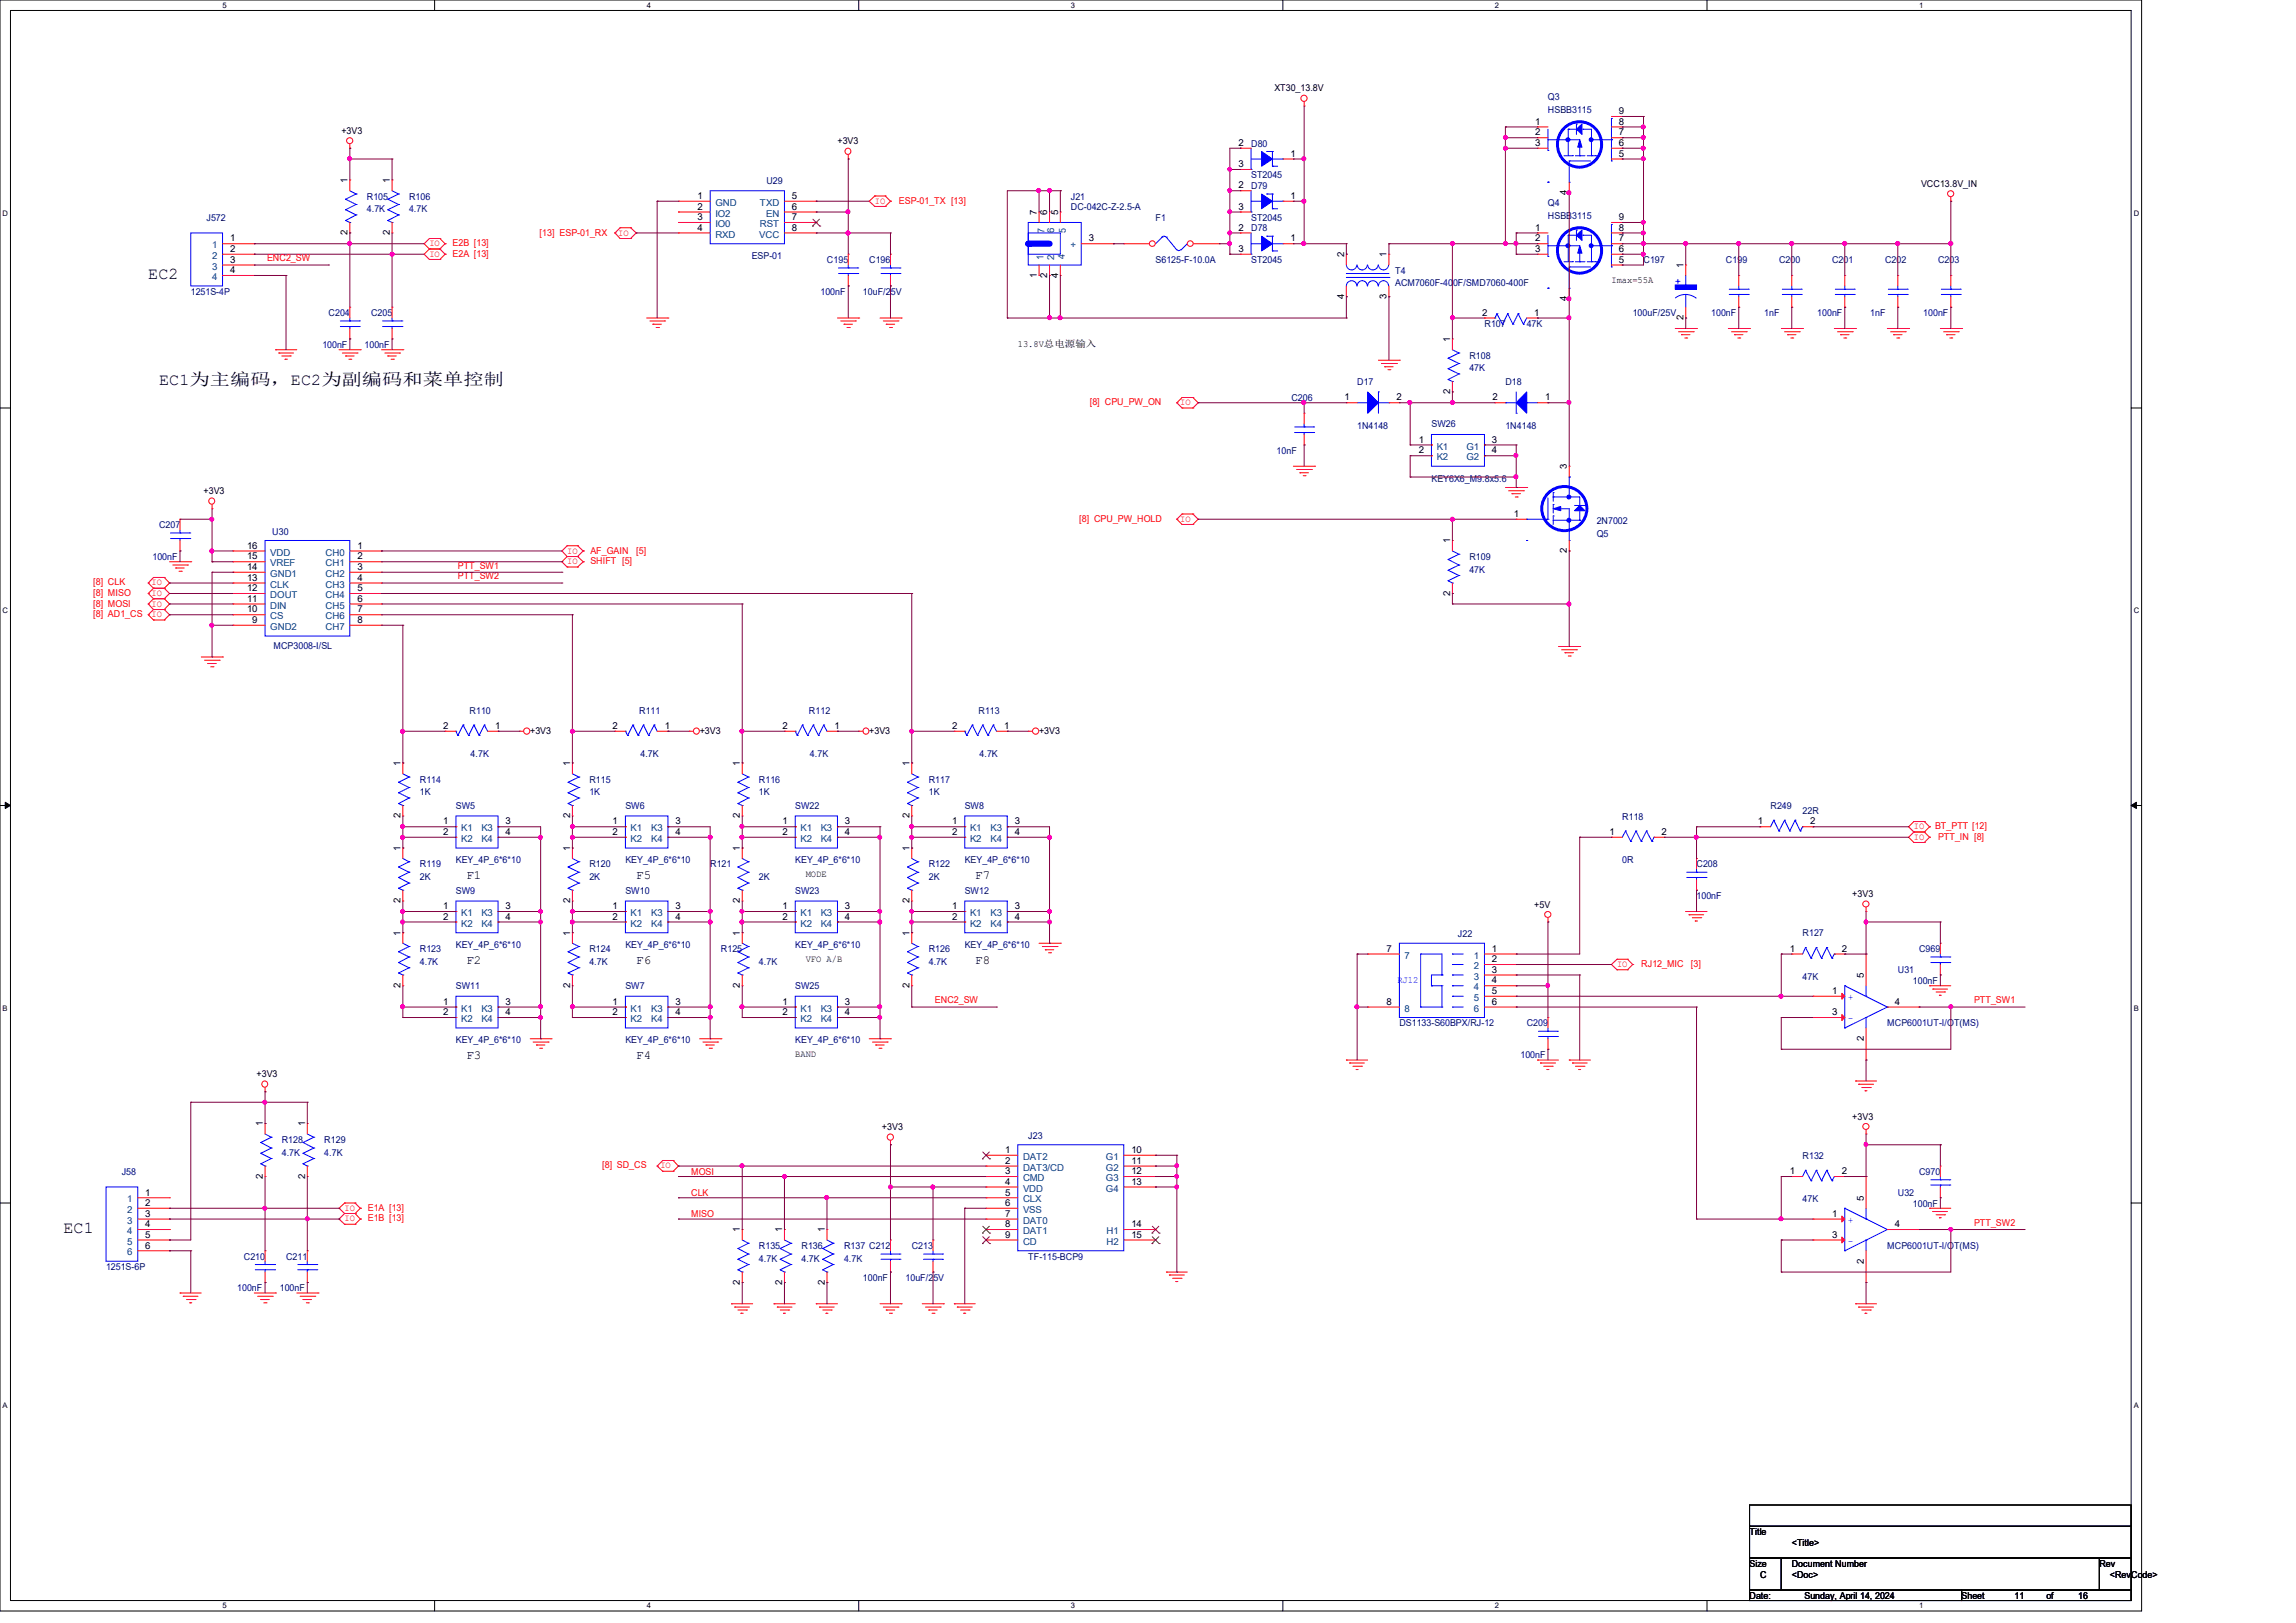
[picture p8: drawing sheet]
<svg xmlns="http://www.w3.org/2000/svg" width="297mm" height="210mm" viewBox="0 0 297 210" stroke-linecap="round" stroke-linejoin="round" font-family="sans-serif">
<defs><g id="words">
<g font-size="2.2">
<text x="19.2" y="36.1">EC2</text>
<text x="20.6" y="49.8">EC1为主编码，EC2为副编码和菜单控制</text>
<text x="8.2" y="159.5">EC1</text>
</g>
<g font-size="1.6">
<text x="60.3" y="113.7">F1</text>
<text x="82.3" y="113.7">F5</text>
<text x="126.2" y="113.7">F7</text>
<text x="60.3" y="124.7">F2</text>
<text x="82.3" y="124.7">F6</text>
<text x="126.2" y="124.7">F8</text>
<text x="60.3" y="137">F3</text>
<text x="82.3" y="137">F4</text>
</g>
<g font-size="1.2">
<text x="164.8" y="11.8">XT30_13.8V</text>
<text x="44.2" y="17.3">+3V3</text>
<text x="198.6" y="17.5">2</text>
<text x="198.6" y="16.1">1</text>
<text x="209.4" y="17.5">7</text>
<text x="209.4" y="16.1">8</text>
<text x="209.4" y="14.8">9</text>
<text x="45" y="23.7" transform="rotate(-90 45 23.7)">1</text>
<text x="50.4" y="23.7" transform="rotate(-90 50.4 23.7)">1</text>
<text x="108.3" y="18.7">+3V3</text>
<text x="160.2" y="18.9">2</text>
<text x="160.2" y="21.6">3</text>
<text x="166.9" y="20.3">1</text>
<text x="198.6" y="18.9">3</text>
<text x="209.4" y="18.9">6</text>
<text x="209.4" y="20.3">5</text>
<text x="90.2" y="25.7">1</text>
<text x="90.2" y="27.1">2</text>
<text x="90.2" y="28.5">3</text>
<text x="90.2" y="29.8">4</text>
<text x="102.4" y="25.7">5</text>
<text x="102.4" y="27.1">6</text>
<text x="102.4" y="28.5">7</text>
<text x="102.4" y="29.8">8</text>
<text x="134.1" y="27.8" transform="rotate(-90 134.1 27.8)">7</text>
<text x="135.5" y="27.8" transform="rotate(-90 135.5 27.8)">6</text>
<text x="136.9" y="27.8" transform="rotate(-90 136.9 27.8)">5</text>
<text x="160.2" y="29.8">2</text>
<text x="160.2" y="24.4">2</text>
<text x="160.2" y="27.1">3</text>
<text x="166.9" y="25.7">1</text>
<text x="198.6" y="29.8">1</text>
<text x="202.7" y="25.2" transform="rotate(-90 202.7 25.2)">4</text>
<text x="209.4" y="29.8">8</text>
<text x="209.4" y="28.5">9</text>
<text x="248.5" y="24.2">VCC13.8V_IN</text>
<text x="29.8" y="31.2">1</text>
<text x="29.8" y="32.6">2</text>
<text x="29.8" y="34">3</text>
<text x="29.8" y="35.3">4</text>
<text x="45" y="30.4" transform="rotate(-90 45 30.4)">2</text>
<text x="50.4" y="30.4" transform="rotate(-90 50.4 30.4)">2</text>
<text x="134.1" y="35.9" transform="rotate(-90 134.1 35.9)">1</text>
<text x="135.5" y="35.9" transform="rotate(-90 135.5 35.9)">2</text>
<text x="136.9" y="35.9" transform="rotate(-90 136.9 35.9)">4</text>
<text x="140.8" y="31.2">3</text>
<text x="160.2" y="32.6">3</text>
<text x="166.9" y="31.2">1</text>
<text x="173.9" y="33.3" transform="rotate(-90 173.9 33.3)">2</text>
<text x="179.4" y="33.3" transform="rotate(-90 179.4 33.3)">1</text>
<text x="198.6" y="32.6">3</text>
<text x="198.6" y="31.2">2</text>
<text x="209.4" y="31.2">7</text>
<text x="209.4" y="32.6">6</text>
<text x="209.4" y="34">5</text>
<text x="217.8" y="34.7" transform="rotate(-90 217.8 34.7)">1</text>
<text x="173.9" y="38.7" transform="rotate(-90 173.9 38.7)">4</text>
<text x="179.4" y="38.7" transform="rotate(-90 179.4 38.7)">3</text>
<text x="191.7" y="40.9">2</text>
<text x="198.5" y="40.9">1</text>
<text x="202.7" y="38.9" transform="rotate(-90 202.7 38.9)">4</text>
<text x="208.4" y="36.7">Imax=55A</text>
<text x="217.8" y="41.4" transform="rotate(-90 217.8 41.4)">2</text>
<text x="131.7" y="44.9">13.8V总电源输入</text>
<text x="187.6" y="44.3" transform="rotate(-90 187.6 44.3)">1</text>
<text x="173.9" y="51.8">1</text>
<text x="180.6" y="51.8">2</text>
<text x="187.6" y="51" transform="rotate(-90 187.6 51)">2</text>
<text x="193.1" y="51.8">2</text>
<text x="199.9" y="51.8">1</text>
<text x="183.5" y="57.3">1</text>
<text x="183.5" y="58.7">2</text>
<text x="193" y="57.3">3</text>
<text x="193" y="58.7">4</text>
<text x="26.3" y="64">+3V3</text>
<text x="202.7" y="60.7" transform="rotate(-90 202.7 60.7)">3</text>
<text x="32" y="71">16</text>
<text x="46.2" y="71">1</text>
<text x="187.6" y="70.3" transform="rotate(-90 187.6 70.3)">1</text>
<text x="195.8" y="66.9">1</text>
<text x="202.7" y="71.6" transform="rotate(-90 202.7 71.6)">2</text>
<text x="32" y="77.9">11</text>
<text x="32" y="76.5">12</text>
<text x="32" y="75.1">13</text>
<text x="32" y="73.7">14</text>
<text x="32" y="72.4">15</text>
<text x="46.2" y="72.4">2</text>
<text x="46.2" y="73.7">3</text>
<text x="46.2" y="75.1">4</text>
<text x="46.2" y="76.5">5</text>
<text x="46.2" y="77.9">6</text>
<text x="187.6" y="77.1" transform="rotate(-90 187.6 77.1)">2</text>
<text x="32" y="79.2">10</text>
<text x="32.6" y="80.6">9</text>
<text x="46.2" y="79.2">7</text>
<text x="46.2" y="80.6">8</text>
<text x="57.3" y="94.3">2</text>
<text x="64.1" y="94.3">1</text>
<text x="68.6" y="95">+3V3</text>
<text x="79.2" y="94.3">2</text>
<text x="86" y="94.3">1</text>
<text x="90.5" y="95">+3V3</text>
<text x="101.2" y="94.3">2</text>
<text x="107.9" y="94.3">1</text>
<text x="112.4" y="95">+3V3</text>
<text x="123.1" y="94.3">2</text>
<text x="129.9" y="94.3">1</text>
<text x="134.4" y="95">+3V3</text>
<text x="51.8" y="99.1" transform="rotate(-90 51.8 99.1)">1</text>
<text x="73.7" y="99.1" transform="rotate(-90 73.7 99.1)">1</text>
<text x="95.7" y="99.1" transform="rotate(-90 95.7 99.1)">1</text>
<text x="117.6" y="99.1" transform="rotate(-90 117.6 99.1)">1</text>
<text x="51.8" y="105.9" transform="rotate(-90 51.8 105.9)">2</text>
<text x="57.3" y="106.7">1</text>
<text x="65.4" y="106.7">3</text>
<text x="73.7" y="105.9" transform="rotate(-90 73.7 105.9)">2</text>
<text x="79.2" y="106.7">1</text>
<text x="87.4" y="106.7">3</text>
<text x="95.7" y="105.9" transform="rotate(-90 95.7 105.9)">2</text>
<text x="101.2" y="106.7">1</text>
<text x="109.3" y="106.7">3</text>
<text x="117.6" y="105.9" transform="rotate(-90 117.6 105.9)">2</text>
<text x="123.1" y="106.7">1</text>
<text x="131.3" y="106.7">3</text>
<text x="227.4" y="106.7">1</text>
<text x="234.1" y="106.7">2</text>
<text x="51.8" y="110.1" transform="rotate(-90 51.8 110.1)">1</text>
<text x="57.3" y="108">2</text>
<text x="65.4" y="108">4</text>
<text x="73.7" y="110.1" transform="rotate(-90 73.7 110.1)">1</text>
<text x="79.2" y="108">2</text>
<text x="87.4" y="108">4</text>
<text x="95.7" y="110.1" transform="rotate(-90 95.7 110.1)">1</text>
<text x="101.2" y="108">2</text>
<text x="104.2" y="113.5">MODE</text>
<text x="109.3" y="108">4</text>
<text x="117.6" y="110.1" transform="rotate(-90 117.6 110.1)">1</text>
<text x="123.1" y="108">2</text>
<text x="131.3" y="108">4</text>
<text x="208.2" y="108">1</text>
<text x="214.9" y="108">2</text>
<text x="51.8" y="116.8" transform="rotate(-90 51.8 116.8)">2</text>
<text x="57.3" y="117.6">1</text>
<text x="57.3" y="119">2</text>
<text x="65.4" y="117.6">3</text>
<text x="65.4" y="119">4</text>
<text x="73.7" y="116.8" transform="rotate(-90 73.7 116.8)">2</text>
<text x="79.2" y="117.6">1</text>
<text x="79.2" y="119">2</text>
<text x="87.4" y="117.6">3</text>
<text x="87.4" y="119">4</text>
<text x="95.7" y="116.8" transform="rotate(-90 95.7 116.8)">2</text>
<text x="101.2" y="117.6">1</text>
<text x="101.2" y="119">2</text>
<text x="109.3" y="117.6">3</text>
<text x="109.3" y="119">4</text>
<text x="117.6" y="116.8" transform="rotate(-90 117.6 116.8)">2</text>
<text x="123.1" y="117.6">1</text>
<text x="123.1" y="119">2</text>
<text x="131.3" y="117.6">3</text>
<text x="131.3" y="119">4</text>
<text x="198.5" y="117.4">+5V</text>
<text x="239.6" y="116.1">+3V3</text>
<text x="51.8" y="121.1" transform="rotate(-90 51.8 121.1)">1</text>
<text x="73.7" y="121.1" transform="rotate(-90 73.7 121.1)">1</text>
<text x="95.7" y="121.1" transform="rotate(-90 95.7 121.1)">1</text>
<text x="104.2" y="124.5">VFO A/B</text>
<text x="117.6" y="121.1" transform="rotate(-90 117.6 121.1)">1</text>
<text x="179.4" y="123.1">7</text>
<text x="193" y="123.1">1</text>
<text x="193" y="124.5">2</text>
<text x="193" y="125.9">3</text>
<text x="231.5" y="123.1">1</text>
<text x="238.3" y="123.1">2</text>
<text x="51.8" y="127.8" transform="rotate(-90 51.8 127.8)">2</text>
<text x="57.3" y="130">1</text>
<text x="57.3" y="131.4">2</text>
<text x="65.4" y="130">3</text>
<text x="65.4" y="131.4">4</text>
<text x="73.7" y="127.8" transform="rotate(-90 73.7 127.8)">2</text>
<text x="79.2" y="130">1</text>
<text x="79.2" y="131.4">2</text>
<text x="87.4" y="130">3</text>
<text x="87.4" y="131.4">4</text>
<text x="95.7" y="127.8" transform="rotate(-90 95.7 127.8)">2</text>
<text x="101.2" y="130">1</text>
<text x="101.2" y="131.4">2</text>
<text x="109.3" y="130">3</text>
<text x="109.3" y="131.4">4</text>
<text x="117.6" y="127.8" transform="rotate(-90 117.6 127.8)">2</text>
<text x="179.4" y="130">8</text>
<text x="193" y="127.3">4</text>
<text x="193" y="128.6">5</text>
<text x="193" y="130">6</text>
<text x="237" y="128.6">1</text>
<text x="237" y="131.4">3</text>
<text x="241.1" y="126.6" transform="rotate(-90 241.1 126.6)">5</text>
<text x="245.1" y="130">4</text>
<text x="102.9" y="136.8">BAND</text>
<text x="241.1" y="134.7" transform="rotate(-90 241.1 134.7)">2</text>
<text x="33.2" y="139.4">+3V3</text>
<text x="34" y="145.8" transform="rotate(-90 34 145.8)">1</text>
<text x="39.5" y="145.8" transform="rotate(-90 39.5 145.8)">1</text>
<text x="114.1" y="146.3">+3V3</text>
<text x="130" y="149.2">1</text>
<text x="146.3" y="149.2">10</text>
<text x="239.6" y="144.9">+3V3</text>
<text x="18.8" y="154.7">1</text>
<text x="34" y="152.5" transform="rotate(-90 34 152.5)">2</text>
<text x="39.5" y="152.5" transform="rotate(-90 39.5 152.5)">2</text>
<text x="130" y="150.6">2</text>
<text x="130" y="151.9">3</text>
<text x="130" y="153.3">4</text>
<text x="130" y="154.7">5</text>
<text x="146.3" y="150.6">11</text>
<text x="146.3" y="151.9">12</text>
<text x="146.3" y="153.3">13</text>
<text x="231.5" y="151.9">1</text>
<text x="238.3" y="151.9">2</text>
<text x="241.1" y="155.4" transform="rotate(-90 241.1 155.4)">5</text>
<text x="18.8" y="156">2</text>
<text x="18.8" y="157.4">3</text>
<text x="18.8" y="158.8">4</text>
<text x="18.8" y="160.1">5</text>
<text x="18.8" y="161.5">6</text>
<text x="95.7" y="159.5" transform="rotate(-90 95.7 159.5)">1</text>
<text x="101.2" y="159.5" transform="rotate(-90 101.2 159.5)">1</text>
<text x="106.7" y="159.5" transform="rotate(-90 106.7 159.5)">1</text>
<text x="130" y="156">6</text>
<text x="130" y="157.4">7</text>
<text x="130" y="158.8">8</text>
<text x="130" y="160.1">9</text>
<text x="146.3" y="158.8">14</text>
<text x="146.3" y="160.1">15</text>
<text x="237" y="157.4">1</text>
<text x="237" y="160.1">3</text>
<text x="245.1" y="158.8">4</text>
<text x="95.7" y="166.2" transform="rotate(-90 95.7 166.2)">2</text>
<text x="101.2" y="166.2" transform="rotate(-90 101.2 166.2)">2</text>
<text x="106.7" y="166.2" transform="rotate(-90 106.7 166.2)">2</text>
<text x="241.1" y="163.5" transform="rotate(-90 241.1 163.5)">2</text>
<text x="226.3" y="198.6">Title</text>
<text x="226.3" y="202.7">Size</text>
<text x="231.8" y="202.7">Document Number</text>
<text x="231.8" y="200">&lt;Title&gt;</text>
<text x="271.6" y="202.7">Rev</text>
<text x="226.3" y="206.9">Date:</text>
<text x="227.7" y="204.1">C</text>
<text x="231.8" y="204.1">&lt;Doc&gt;</text>
<text x="233.4" y="206.9">Sunday, April 14, 2024</text>
<text x="253.7" y="206.9">Sheet</text>
<text x="260.6" y="206.9">11</text>
<text x="264.7" y="206.9">of</text>
<text x="268.8" y="206.9">16</text>
<text x="272.9" y="204.1">&lt;RevCo</text>
<text x="277.2" y="204.1">de&gt;</text>
</g>
<g font-size="1.2" fill="#000080">
<text x="200.2" y="12.9">Q3</text>
<text x="200.2" y="14.6">HSBB3115</text>
<text x="99.1" y="23.7">U29</text>
<text x="161.8" y="19">D80</text>
<text x="161.8" y="23.1">ST2045</text>
<text x="26.7" y="28.6">J572</text>
<text x="47.5" y="25.8">R105</text>
<text x="47.5" y="27.5">4.7K</text>
<text x="52.9" y="25.8">R106</text>
<text x="52.9" y="27.5">4.7K</text>
<text x="138.5" y="27.2">DC-042C-Z-2.5-A</text>
<text x="138.5" y="25.8">J21</text>
<text x="149.5" y="28.6">F1</text>
<text x="161.8" y="29.9">D78</text>
<text x="161.8" y="24.4">D79</text>
<text x="161.8" y="28.6">ST2045</text>
<text x="200.2" y="26.6">Q4</text>
<text x="200.2" y="28.3">HSBB3115</text>
<text x="97.2" y="33.5">ESP-01</text>
<text x="107" y="34">C195</text>
<text x="112.4" y="34">C196</text>
<text x="149.5" y="34">S6125-F-10.0A</text>
<text x="161.8" y="34">ST2045</text>
<text x="180.5" y="35.4">T4</text>
<text x="212.6" y="34">C197</text>
<text x="223.3" y="34">C199</text>
<text x="230.1" y="34">C200</text>
<text x="237" y="34">C201</text>
<text x="243.8" y="34">C202</text>
<text x="250.7" y="34">C203</text>
<text x="24.7" y="38.1">1251S-4P</text>
<text x="42.5" y="40.9">C204</text>
<text x="48" y="40.9">C205</text>
<text x="106.1" y="38.1">100nF</text>
<text x="111.6" y="38.1">10uF/2</text>
<text x="115.2" y="38.1">5V</text>
<text x="180.5" y="37">ACM7060F-40</text>
<text x="188" y="37">0F/SMD7060-400F</text>
<text x="211.2" y="40.9">100uF/25V</text>
<text x="221.4" y="40.9">100nF</text>
<text x="228.2" y="40.9">1nF</text>
<text x="235.1" y="40.9">100nF</text>
<text x="241.9" y="40.9">1nF</text>
<text x="248.8" y="40.9">100nF</text>
<text x="41.7" y="45">100nF</text>
<text x="47.2" y="45">100nF</text>
<text x="190.1" y="46.4">R108</text>
<text x="192" y="42.3">R107</text>
<text x="197.5" y="42.3">47K</text>
<text x="167" y="51.9">C206</text>
<text x="175.6" y="49.8">D17</text>
<text x="190.1" y="48">47K</text>
<text x="194.7" y="49.8">D18</text>
<text x="165.1" y="58.7">10nF</text>
<text x="175.6" y="55.5">1N4148</text>
<text x="185.2" y="55.3">SW26</text>
<text x="194.7" y="55.5">1N4148</text>
<text x="185.2" y="62.3">KEY6X6_M9.8x5.6</text>
<text x="20.6" y="68.3">C207</text>
<text x="35.2" y="69.2">U30</text>
<text x="206.5" y="69.4">Q5</text>
<text x="206.5" y="67.8">2N7002</text>
<text x="19.7" y="72.4">100nF</text>
<text x="190.1" y="72.4">R109</text>
<text x="190.1" y="74.1">47K</text>
<text x="35.4" y="84">MCP3008-I/SL</text>
<text x="60.7" y="92.3">R110</text>
<text x="82.7" y="92.3">R111</text>
<text x="104.6" y="92.3">R112</text>
<text x="126.6" y="92.3">R113</text>
<text x="54.3" y="101.3">R114</text>
<text x="60.9" y="98">4.7K</text>
<text x="76.2" y="101.3">R115</text>
<text x="82.8" y="98">4.7K</text>
<text x="98.2" y="101.3">R116</text>
<text x="104.8" y="98">4.7K</text>
<text x="120.1" y="101.3">R117</text>
<text x="126.7" y="98">4.7K</text>
<text x="54.3" y="102.9">1K</text>
<text x="59" y="104.7">SW5</text>
<text x="76.2" y="102.9">1K</text>
<text x="80.9" y="104.7">SW6</text>
<text x="98.2" y="102.9">1K</text>
<text x="102.9" y="104.7">SW22</text>
<text x="120.1" y="102.9">1K</text>
<text x="124.8" y="104.7">SW8</text>
<text x="209.8" y="106">R118</text>
<text x="229" y="104.7">R249</text>
<text x="233.2" y="105.4">22R</text>
<text x="54.3" y="112.2">R119</text>
<text x="54.3" y="113.9">2K</text>
<text x="59" y="111.7">KEY_4P_6*6*10</text>
<text x="76.2" y="112.2">R120</text>
<text x="76.2" y="113.9">2K</text>
<text x="80.9" y="111.7">KEY_4P_6*6*10</text>
<text x="91.9" y="112.2">R121</text>
<text x="98.2" y="113.9">2K</text>
<text x="102.9" y="111.7">KEY_4P_6*6*10</text>
<text x="120.1" y="112.2">R122</text>
<text x="120.1" y="113.9">2K</text>
<text x="124.8" y="111.7">KEY_4P_6*6*10</text>
<text x="209.8" y="111.7">0R</text>
<text x="219.5" y="112.2">C208</text>
<text x="59" y="115.7">SW9</text>
<text x="80.9" y="115.7">SW10</text>
<text x="102.9" y="115.7">SW23</text>
<text x="124.8" y="115.7">SW12</text>
<text x="219.5" y="116.3">100nF</text>
<text x="54.3" y="123.2">R123</text>
<text x="54.3" y="124.8">4.7K</text>
<text x="59" y="122.6">KEY_4P_6*6*10</text>
<text x="76.2" y="123.2">R124</text>
<text x="76.2" y="124.8">4.7K</text>
<text x="80.9" y="122.6">KEY_4P_6*6*10</text>
<text x="93.3" y="123.2">R125</text>
<text x="98.2" y="124.8">4.7K</text>
<text x="102.9" y="122.6">KEY_4P_6*6*10</text>
<text x="120.1" y="123.2">R126</text>
<text x="120.1" y="124.8">4.7K</text>
<text x="124.8" y="122.6">KEY_4P_6*6*10</text>
<text x="188.6" y="121.3">J22</text>
<text x="233.2" y="121.2">R127</text>
<text x="245.5" y="125.9">U31</text>
<text x="248.2" y="123.2">C969</text>
<text x="59" y="128">SW11</text>
<text x="80.9" y="128">SW7</text>
<text x="102.9" y="128">SW25</text>
<text x="233.2" y="126.7">47K</text>
<text x="247.4" y="127.3">100nF</text>
<text x="59" y="135">KEY_4P_6*6*10</text>
<text x="80.9" y="135">KEY_4P_6*6*10</text>
<text x="102.9" y="135">KEY_4P_6*6*10</text>
<text x="181" y="132.8">DS1133-S60BPX/RJ-12</text>
<text x="196.7" y="136.9">100nF</text>
<text x="197.5" y="132.8">C209</text>
<text x="244.1" y="132.8">MCP6001UT-I/OT(MS)</text>
<text x="36.4" y="147.9">R128</text>
<text x="36.4" y="149.5">4.7K</text>
<text x="42" y="147.9">R129</text>
<text x="42" y="149.5">4.7K</text>
<text x="133" y="147.3">J23</text>
<text x="233.2" y="149.9">R132</text>
<text x="15.7" y="152">J58</text>
<text x="233.2" y="155.6">47K</text>
<text x="245.5" y="154.7">U32</text>
<text x="248.2" y="152">C970</text>
<text x="98.2" y="161.6">R135</text>
<text x="103.7" y="161.6">R136</text>
<text x="109.2" y="161.6">R137 C212</text>
<text x="117.9" y="161.6">C213</text>
<text x="244.1" y="161.6">MCP6001UT-I/OT(MS)</text>
<text x="247.4" y="156.1">100nF</text>
<text x="13.7" y="164.3">1251S-6P</text>
<text x="30.7" y="167.1">100nF</text>
<text x="31.5" y="163">C210</text>
<text x="36.2" y="167.1">100nF</text>
<text x="37" y="163">C211</text>
<text x="98.2" y="163.2">4.7K</text>
<text x="103.7" y="163.2">4.7K</text>
<text x="109.2" y="163.2">4.7K</text>
<text x="111.6" y="165.7">100nF</text>
<text x="117.1" y="165.7">10uF/2</text>
<text x="120.7" y="165.7">5V</text>
<text x="133" y="163">TF-115-BCP9</text>
</g>
<g font-size="1.2" fill="#004080">
<text x="92.5" y="26.6">GND</text>
<text x="92.5" y="28">IO2</text>
<text x="92.5" y="29.4">IO0</text>
<text x="98.3" y="26.6">TXD</text>
<text x="98.3" y="29.4">RST</text>
<text x="99.1" y="28">EN</text>
<text x="27.4" y="32.1">1</text>
<text x="27.4" y="33.5">2</text>
<text x="27.4" y="34.9">3</text>
<text x="92.5" y="30.7">RXD</text>
<text x="98.2" y="30.7">VCC</text>
<text x="135" y="33.6" transform="rotate(-90 135 33.6)">1</text>
<text x="135.1" y="30.1" transform="rotate(-90 135.1 30.1)">7</text>
<text x="136.4" y="33.6" transform="rotate(-90 136.4 33.6)">2</text>
<text x="136.4" y="30.1" transform="rotate(-90 136.4 30.1)">6</text>
<text x="137.8" y="33.6" transform="rotate(-90 137.8 33.6)">4</text>
<text x="137.9" y="30.1" transform="rotate(-90 137.9 30.1)">5</text>
<text x="138.5" y="32.1">+</text>
<text x="27.4" y="36.2">4</text>
<text x="185.8" y="58.2">K1</text>
<text x="185.8" y="59.6">K2</text>
<text x="189.7" y="58.2">G1</text>
<text x="189.7" y="59.6">G2</text>
<text x="35" y="71.9">VDD</text>
<text x="42.1" y="71.9">CH0</text>
<text x="35" y="77.4">DOUT</text>
<text x="35" y="76">CLK</text>
<text x="35" y="74.6">GND1</text>
<text x="35" y="73.3">VREF</text>
<text x="42.1" y="73.3">CH1</text>
<text x="42.1" y="74.6">CH2</text>
<text x="42.1" y="76">CH3</text>
<text x="42.1" y="77.4">CH4</text>
<text x="35" y="81.5">GND2</text>
<text x="35" y="80.1">CS</text>
<text x="35" y="78.7">DIN</text>
<text x="42.1" y="78.7">CH5</text>
<text x="42.1" y="80.1">CH6</text>
<text x="42.1" y="81.5">CH7</text>
<text x="59.6" y="107.6">K1</text>
<text x="62.3" y="107.6">K3</text>
<text x="81.6" y="107.6">K1</text>
<text x="84.2" y="107.6">K3</text>
<text x="103.5" y="107.6">K1</text>
<text x="106.2" y="107.6">K3</text>
<text x="125.5" y="107.6">K1</text>
<text x="128.1" y="107.6">K3</text>
<text x="59.6" y="108.9">K2</text>
<text x="62.3" y="108.9">K4</text>
<text x="81.6" y="108.9">K2</text>
<text x="84.2" y="108.9">K4</text>
<text x="103.5" y="108.9">K2</text>
<text x="106.2" y="108.9">K4</text>
<text x="125.5" y="108.9">K2</text>
<text x="128.1" y="108.9">K4</text>
<text x="59.6" y="118.5">K1</text>
<text x="59.6" y="119.9">K2</text>
<text x="62.3" y="118.5">K3</text>
<text x="62.3" y="119.9">K4</text>
<text x="81.6" y="118.5">K1</text>
<text x="81.6" y="119.9">K2</text>
<text x="84.2" y="118.5">K3</text>
<text x="84.2" y="119.9">K4</text>
<text x="103.5" y="118.5">K1</text>
<text x="103.5" y="119.9">K2</text>
<text x="106.2" y="118.5">K3</text>
<text x="106.2" y="119.9">K4</text>
<text x="125.5" y="118.5">K1</text>
<text x="125.5" y="119.9">K2</text>
<text x="128.1" y="118.5">K3</text>
<text x="128.1" y="119.9">K4</text>
<text x="181.7" y="124">7</text>
<text x="190.7" y="124">1</text>
<text x="190.7" y="125.4">2</text>
<text x="59.6" y="130.9">K1</text>
<text x="62.3" y="130.9">K3</text>
<text x="81.6" y="130.9">K1</text>
<text x="84.2" y="130.9">K3</text>
<text x="103.5" y="130.9">K1</text>
<text x="106.2" y="130.9">K3</text>
<text x="181.7" y="130.9">8</text>
<text x="190.7" y="126.7">3</text>
<text x="190.7" y="128.1">4</text>
<text x="190.7" y="129.5">5</text>
<text x="190.7" y="130.9">6</text>
<text x="59.6" y="132.2">K2</text>
<text x="62.3" y="132.2">K4</text>
<text x="81.6" y="132.2">K2</text>
<text x="84.2" y="132.2">K4</text>
<text x="103.5" y="132.2">K2</text>
<text x="106.2" y="132.2">K4</text>
<text x="16.5" y="155.6">1</text>
<text x="132.3" y="150.1">DAT2</text>
<text x="132.3" y="151.5">DAT3/CD</text>
<text x="132.3" y="152.8">CMD</text>
<text x="132.3" y="154.2">VDD</text>
<text x="132.3" y="155.6">CLX</text>
<text x="143" y="150.1">G1</text>
<text x="143" y="151.5">G2</text>
<text x="143" y="152.8">G3</text>
<text x="143" y="154.2">G4</text>
<text x="16.5" y="156.9">2</text>
<text x="16.5" y="158.3">3</text>
<text x="16.5" y="159.7">4</text>
<text x="16.5" y="161">5</text>
<text x="132.3" y="156.9">VSS</text>
<text x="132.3" y="158.3">DAT0</text>
<text x="132.3" y="159.7">DAT1</text>
<text x="132.3" y="161">CD</text>
<text x="143.1" y="159.7">H1</text>
<text x="143.1" y="161">H2</text>
<text x="16.5" y="162.4">6</text>
</g>
<g font-size="1.2" fill="#f00">
<text x="113.2" y="26.4">IO</text>
<text x="116.3" y="26.4">ESP-01_TX [13]</text>
<text x="34.5" y="33.8">ENC2_SW</text>
<text x="55.5" y="33.2">IO</text>
<text x="55.5" y="31.9">IO</text>
<text x="58.5" y="33.2">E2A [13]</text>
<text x="58.5" y="31.8">E2B [13]</text>
<text x="69.8" y="30.5">[13] ESP-01_RX</text>
<text x="80" y="30.5">IO</text>
<text x="141" y="52.4">[8] CPU_PW_ON</text>
<text x="152.7" y="52.5">IO</text>
<text x="73.4" y="71.6">IO</text>
<text x="76.4" y="71.6">AF_GAIN</text>
<text x="82.3" y="71.6">[5]</text>
<text x="139.6" y="67.5">[8] CPU_PW_HOLD</text>
<text x="152.7" y="67.5">IO</text>
<text x="12.1" y="75.7">[8] CLK</text>
<text x="12.1" y="77.1">[8] MISO</text>
<text x="19.6" y="75.7">IO</text>
<text x="19.6" y="77.1">IO</text>
<text x="59.2" y="75">PTT_SW2</text>
<text x="59.2" y="73.6">PTT_SW1</text>
<text x="73.4" y="73">IO</text>
<text x="76.4" y="73">SHIFT [5]</text>
<text x="12.1" y="78.5">[8] MOSI</text>
<text x="12.1" y="79.8">[8] AD1_CS</text>
<text x="19.6" y="78.5">IO</text>
<text x="19.6" y="79.9">IO</text>
<text x="247.6" y="107.3">IO</text>
<text x="250.3" y="107.3">BT_PTT [12]</text>
<text x="247.6" y="108.7">IO</text>
<text x="250.7" y="108.7">PTT_IN [8]</text>
<text x="209.2" y="125.1">IO</text>
<text x="212.3" y="125.1">RJ12_MIC</text>
<text x="218.7" y="125.1">[3]</text>
<text x="120.9" y="129.8">ENC2_SW</text>
<text x="255.4" y="129.8">PTT_SW1</text>
<text x="77.9" y="151.2">[8] SD_CS</text>
<text x="85.4" y="151.2">IO</text>
<text x="89.4" y="154.7">CLK</text>
<text x="89.4" y="152">MOSI</text>
<text x="44.6" y="156.7">IO</text>
<text x="44.6" y="158">IO</text>
<text x="47.6" y="156.7">E1A [13]</text>
<text x="47.6" y="158">E1B [13]</text>
<text x="89.4" y="157.5">MISO</text>
<text x="255.4" y="158.6">PTT_SW2</text>
</g>
<g font-size="1.2" fill="#00f">
<text x="216.7" y="36.8">+</text>
<text x="180.8" y="127.2">RJ12</text>
<text x="239.1" y="129.4">+</text>
<text x="239.1" y="132.1">-</text>
<text x="239.1" y="158.2">+</text>
<text x="239.1" y="160.9">-</text>
</g>
<g font-size="1">
<text x="28.8" y="1">5</text>
<text x="83.7" y="1">4</text>
<text x="138.5" y="1">3</text>
<text x="193.4" y="1">2</text>
<text x="248.2" y="1">1</text>
<text x=".3" y="27.9">D</text>
<text x="276" y="27.9">D</text>
<text x=".3" y="79.4">C</text>
<text x="276" y="79.4">C</text>
<text x=".3" y="130.8">B</text>
<text x="276" y="130.8">B</text>
<text x=".3" y="182.2">A</text>
<text x="276" y="182.2">A</text>
<text x="28.8" y="208.1">5</text>
<text x="83.7" y="208.1">4</text>
<text x="138.5" y="208.1">3</text>
<text x="193.4" y="208.1">2</text>
<text x="248.2" y="208.1">1</text>
</g>
</g></defs>
<g fill="none" stroke="#000" stroke-width=".13">
<path d="M0 0h277v208.4h-277zM1.4 1.4h274.3v205.7h-274.3zM56.2 0v1.4M111.1 0v1.4M165.9 0v1.4M220.8 0v1.4M0 52.8h1.4M275.7 52.8h1.3M0 104.2h1.4M.7 103.8l.7 .4-.7 .4zM275.7 104.2l.7-.4v.8zM275.7 104.2h1.3"/>
<path d="M0 155.7h1.4M275.7 155.7h1.3M226.3 194.7h49.4v2.8h-49.4zM226.3 197.5h49.4v4.1h-49.4zM56.2 207.1v1.3M111.1 207.1v1.3M165.9 207.1v1.3M220.8 207.1v1.3M226.3 201.6h4.1v4.1h-4.1zM226.3 205.7h27.4v1.4h-27.4zM230.4 201.6h41.2v4.1h-41.2zM253.7 205.7h22v1.4h-22z"/>
<path d="M271.6 201.6h4.1v4.1h-4.1z"/>
</g>
<path d="M.7 103.8l.7 .4-.7 .4zM275.7 104.2l.7-.4v.8z" fill="#000"/>
<g fill="none" stroke="#f00" stroke-width=".13">
<path d="M45.3 19.2h.1M45.3 18.6v.6M168.7 13.7h.1M168.7 13.2v.5M55.5 32.2h.1M55.5 33.6h.1M55.5 30.9h.1M55.5 32.2l-.6 .7 .6 .7M55.5 32.2h1.4M55.5 33.6h1.4M55.5 30.9l-.6 .6 .6 .7M55.5 30.9h1.4"/>
<path d="M56.9 32.2h.1M56.9 33.6h.1M56.9 30.9h.1M56.9 32.2l.7 .7M56.9 30.9l.7 .6M57.6 32.9h.1M57.6 31.5h.1M57.6 32.9l-.7 .7M57.6 31.5l-.7 .7M79.5 30.1h.1M79.5 30.1l.7 .8M80.2 29.5h.1"/>
<path d="M80.2 30.9h.1M80.2 30.9h1.4M80.2 29.5l-.7 .6M80.2 29.5h1.4M81.6 29.5h.1M81.6 30.9h.1M81.6 29.5l.7 .6-.7 .8M109.7 20.6h.1M109.7 37h.1M109.7 32.9h.1M109.7 20v.6M109.7 32.9v1.4"/>
<path d="M109.7 35.6v1.4M113.2 25.4h.1M113.2 26.7h.1M113.2 25.4l-.8 .6 .8 .7M113.2 25.4h1.3M113.2 26.7h1.3M114.5 25.4h.1M114.5 26.7h.1M114.5 25.4l.7 .6M115.2 26h.1M115.2 26l-.7 .7M252.3 26h.1"/>
<path d="M252.3 25.5v.5M35.6 45.3h.1M35.6 45.3h2.8M36.1 45.7h.1M36.1 45.7h1.9M36.4 46.1h1.1M36.9 46.5h.1M36.9 46.5h.3M37.5 46.1h.1M43.9 45.3h2.7M44.3 45.7h1.9M44.7 46.1h.1"/>
<path d="M44.7 46.1h1.1M45.1 46.5h.3M45.4 46.5h.1M46.2 45.7h.1M46.6 45.3h.1M49.4 45.3h2.7M49.8 45.7h1.9M50.2 46.1h.1M50.2 46.1h1.1M50.6 46.5h.3M50.9 46.5h.1M51.7 45.7h.1"/>
<path d="M52.1 45.3h.1M83.7 41.1h2.7M84.1 41.5h1.9M84.5 42h.1M84.5 42h1.1M84.9 42.4h.3M85.2 42.4h.1M86 41.5h.1M86.4 41.1h.1M108.3 41.1h2.8M108.8 41.5h1.9M109.2 42h.1"/>
<path d="M109.2 42h1.1M109.6 42.4h.3M109.9 42.4h.1M110.7 41.5h.1M111.1 41.1h.1M113.8 41.1h2.8M114.3 41.5h1.9M114.6 42h.1M114.6 42h1.1M115.1 42.4h.2M115.3 42.4h.1M116.2 41.5h.1"/>
<path d="M116.6 41.1h.1M152.2 52.1h.1M152.2 52.1l.7 .7M152.9 51.4h.1M152.9 52.8h.1M152.9 51.4l-.7 .7M152.9 51.4h1.4M152.9 52.8h1.4M154.3 51.4h.1M154.3 52.8h.1M154.3 51.4l.7 .7-.7 .7M178.3 46.6h2.7"/>
<path d="M178.7 47h1.9M179.1 47.5h.1M179.1 47.5h1.1M179.5 47.8h.3M179.8 47.8h.1M180.6 47h.1M181 46.6h.1M192 41.1h.1M192 41.1h1.4M197.5 41.1h1.4M198.9 41.1h.1M216.7 42.5h2.8"/>
<path d="M217.1 42.9h1.9M217.5 43.3h.1M217.5 43.3h1.1M217.9 43.7h.3M218.2 43.7h.1M219 42.9h.1M219.5 42.5h.1M223.6 42.5h2.7M224 42.9h1.9M224.4 43.3h.1M224.4 43.3h1.1M224.8 43.7h.2"/>
<path d="M225 43.7h.1M225.9 42.9h.1M226.3 42.5h.1M230.4 42.5h2.8M230.8 42.9h1.9M231.2 43.3h.1M231.2 43.3h1.1M231.6 43.7h.3M231.9 43.7h.1M232.7 42.9h.1M233.2 42.5h.1M237.3 42.5h2.7"/>
<path d="M237.7 42.9h1.9M238.1 43.3h.1M238.1 43.3h1.1M238.5 43.7h.3M238.8 43.7h.1M239.6 42.9h.1M240 42.5h.1M244.1 42.5h2.8M244.6 42.9h1.9M244.9 43.3h.1M244.9 43.3h1.1M245.4 43.7h.2"/>
<path d="M245.6 43.7h.1M246.5 42.9h.1M246.9 42.5h.1M251 42.5h2.7M251.4 42.9h1.9M251.8 43.3h.1M251.8 43.3h1.1M252.2 43.7h.3M252.5 43.7h.1M253.3 42.9h.1M253.7 42.5h.1M19.2 75.4h.1"/>
<path d="M19.2 76.8h.1M19.2 78.1h.1M19.2 79.5h.1M19.2 75.4l.7 .7M19.2 76.8l.7 .7M19.2 78.1l.7 .8M19.2 79.5l.7 .7M19.9 74.7h.1M19.9 76.1h.1M19.9 77.5h.1M19.9 78.9h.1M19.9 74.7l-.7 .7"/>
<path d="M19.9 74.7h1.4M19.9 76.1h1.4M19.9 78.9l-.7 .6M19.9 76.1l-.7 .7M19.9 77.5h1.4M19.9 77.5l-.7 .6M19.9 78.9h1.4M21.3 74.7h.1M21.3 76.1h.1M21.3 77.5h.1M21.3 78.9h.1M21.3 74.7l.6 .7-.6 .7"/>
<path d="M21.3 76.1l.6 .7-.6 .7M21.3 78.9l.6 .6-.6 .7M21.3 77.5l.6 .6-.6 .8M21.9 72.7h2.8M22.4 73.1h1.9M22.7 73.5h.1M22.7 73.5h1.1M23.2 73.9h.3M23.5 73.9h.1M24.3 73.1h.1M24.7 72.7h.1M27.4 65.8h.1"/>
<path d="M27.4 65.3v.5M73.4 70.6h.1M73.4 72h.1M73.4 73.4h.1M73.4 70.6l-.7 .7 .7 .7M73.4 70.6h1.3M73.4 72h1.3M73.4 72l-.7 .7 .7 .7M73.4 73.4h1.3M74.7 70.6h.1M74.7 72h.1M74.7 73.4h.1"/>
<path d="M74.7 70.6l.7 .7M74.7 72l.7 .7M75.4 71.3h.1M75.4 72.7h.1M75.4 71.3l-.7 .7M75.4 72.7l-.7 .7M152.2 67.2h.1M152.2 67.2l.7 .7M152.9 66.5h.1M152.9 67.9h.1M152.9 66.5l-.7 .7M152.9 66.5h1.4"/>
<path d="M152.9 67.9h1.4M154.3 66.5h.1M154.3 67.9h.1M154.3 66.5l.7 .7-.7 .7M167.3 60.3h2.8M167.7 60.7h1.9M168.1 61.2h.1M168.1 61.2h1.1M168.6 61.6h.2M168.8 61.6h.1M169.6 60.7h.1M170.1 60.3h.1"/>
<path d="M194.7 63.1h2.8M195.2 63.5h1.9M195.6 63.9h.1M195.6 63.9h1.1M196 64.3h.3M196.3 64.3h.1M197.1 63.5h.1M197.5 63.1h.1M19.9 80.2h.1M19.9 80.2h1.4M21.3 80.2h.1M26 85h2.8"/>
<path d="M26.5 85.4h1.9M26.9 85.9h.1M26.9 85.9h1.1M27.3 86.3h.3M27.6 86.3h.1M28.4 85.4h.1M28.8 85h.1M67.2 94.6h.1M67.2 94.6h.5M74 98.7h.1M74 98.7v1.4M79.5 94.6h.1"/>
<path d="M79.5 94.6h1.4M85 94.6h1.4M86.4 94.6h.1M89.2 94.6h.1M89.2 94.6h.5M101.5 94.6h.1M101.5 94.6h1.4M107 94.6h1.3M108.3 94.6h.1M111.1 94.6h.1M111.1 94.6h.5M117.9 98.7h.1"/>
<path d="M117.9 98.7v1.4M133 94.6h.1M133 94.6h.6M201.6 83.7h2.7M202 84.1h1.9M202.4 84.5h.1M202.4 84.5h1.1M202.9 84.9h.2M203.1 84.9h.1M203.9 84.1h.1M204.3 83.7h.1M74 105.6h.1"/>
<path d="M74 109.7h.1M74 116.6h.1M74 104.2v1.4M74 109.7v1.4M74 115.2v1.4M96 109.7h.1M96 116.6h.1M96 109.7v1.4M96 115.2v1.4M117.9 105.6h.1M117.9 109.7h.1M117.9 116.6h.1"/>
<path d="M117.9 104.2v1.4M117.9 109.7v1.4M117.9 115.2v1.4M200.2 119.3h.1M200.2 118.7v.6M208.4 108.3h.1M208.4 108.3h1.4M214 108.3h1.3M215.3 108.3h.1M218.1 117.9h.1M218.1 117.9h2.7M218.5 118.4h.1"/>
<path d="M218.5 118.4h1.9M218.9 118.7h1.1M219.3 119.2h.1M219.3 119.2h.3M220 118.7h.1M241.4 117.9h.1M241.4 117.4v.5M247.6 107.7h.1M247.6 109h.1M247.6 106.3h.1M247.6 107.7l-.7 .6 .7 .7M247.6 107.7h1.3"/>
<path d="M247.6 109h1.3M247.6 106.3l-.7 .7 .7 .7M247.6 106.3h1.3M248.9 107.7h.1M248.9 109h.1M248.9 106.3h.1M248.9 107.7l.7 .6M248.9 106.3l.7 .7M249.6 108.3h.1M249.6 107h.1M249.6 108.3l-.7 .7M249.6 107l-.7 .7"/>
<path d="M68.6 134.4h2.7M69 134.8h1.9M69.4 135.2h.1M69.4 135.2h1.1M69.8 135.6h.3M70.1 135.6h.1M70.9 134.8h.1M71.3 134.4h.1M90.5 134.4h2.8M90.9 134.8h1.9M91.3 135.2h.1M91.3 135.2h1.1"/>
<path d="M91.7 135.6h.3M92 135.6h.1M92.8 134.8h.1M93.3 134.4h.1M112.4 134.4h2.8M112.9 134.8h1.9M113.3 135.2h.1M113.3 135.2h1.1M113.7 135.6h.3M114 135.6h.1M114.8 134.8h.1M115.2 134.4h.1"/>
<path d="M134.4 122h2.8M134.8 122.5h1.9M135.2 122.9h.1M135.2 122.9h1.1M135.6 123.3h.3M135.9 123.3h.1M136.7 122.5h.1M137.2 122h.1M174.2 137.2h.1M174.2 137.2h2.7M174.6 137.5h.1M174.6 137.5h1.9"/>
<path d="M175 138h1.1M175.4 138.4h.1M175.4 138.4h.3M176.1 138h.1M198.9 137.2h.1M198.9 137.2h2.7M199.3 137.5h.1M199.3 137.5h1.9M199.7 138h1.1M200.1 138.4h.1M200.1 138.4h.3M200.8 138h.1"/>
<path d="M203 137.2h.1M203 137.2h2.7M203.4 137.5h.1M203.4 137.5h1.9M203.8 138h1.1M204.2 138.4h.1M204.2 138.4h.3M204.9 138h.1M209.2 124.1h.1M209.2 125.5h.1M209.2 124.1l-.8 .7 .8 .7M209.2 124.1h1.3"/>
<path d="M209.2 125.5h1.3M210.5 124.1h.1M210.5 125.5h.1M210.5 124.1l.7 .7M211.2 124.8h.1M211.2 124.8l-.7 .7M240 139.9h.1M240 139.9h2.7M249.6 127.6h.1M249.6 127.6h2.7M250 128h.1M250 128h1.9"/>
<path d="M250.4 128.4h1.1M250.9 128.8h.1M250.9 128.8h.2M251.5 128.4h.1M34.3 141.3h.1M34.3 140.7v.6M44.6 155.7h.1M44.6 157h.1M44.6 158.4h.1M44.6 155.7l-.7 .6 .7 .7M44.6 155.7h1.3M44.6 157h1.3"/>
<path d="M44.6 157l-.7 .7 .7 .7M44.6 158.4h1.3M45.9 155.7h.1M45.9 157h.1M45.9 158.4h.1M45.9 155.7l.7 .6M45.9 157l.7 .7M46.6 156.3h.1M46.6 157.7h.1M46.6 157.7l-.7 .7M46.6 156.3l-.7 .7M85 150.9h.1"/>
<path d="M85 150.9l.7 .7M85.7 150.2h.1M85.7 151.6h.1M85.7 150.2l-.7 .7M85.7 150.2h1.4M85.7 151.6h1.4M87.1 150.2h.1M87.1 151.6h.1M87.1 150.2l.7 .7-.7 .7M115.2 148.1h.1M115.2 147.6v.5M127.6 149.5h.1"/>
<path d="M127.6 150.9h.1M127.6 152.2h.1M127.6 153.6h.1M127.6 155h.1M127.6 156.3h.1M127.6 157.7h.1M127.6 159.1h.1M127.6 156.3h4.1M127.6 149.5h4.1M127.6 150.9h4.1M127.6 152.2h4.1M127.6 153.6h4.1"/>
<path d="M127.6 155h4.1M127.6 157.7h4.1M127.6 159.1h4.1M145.4 149.5h4.1M145.4 150.9h4.1M145.4 152.2h4.1M145.4 153.6h4.1M145.4 159.1h4.1M149.5 149.5h.1M149.5 150.9h.1M149.5 152.2h.1M149.5 153.6h.1"/>
<path d="M149.5 159.1h.1M231.8 152.2h.1M231.8 152.2h1.4M237.3 152.2h1.3M238.6 152.2h.1M240.4 140.3h.1M240.4 140.3h2M240.8 140.7h1.1M241.3 141.1h.1M241.3 141.1h.2M241.4 146.7h.1M241.4 146.2v.5"/>
<path d="M241.9 140.7h.1M249.6 156.3h.1M249.6 156.3h2.7M250 156.8h.1M250 156.8h1.9M250.4 157.2h1.1M250.9 157.6h.1M250.9 157.6h.2M251.5 157.2h.1M23.3 167.3h.1M23.3 167.3h2.7M23.7 167.7h.1"/>
<path d="M23.7 167.7h1.9M24.1 168.1h1.1M24.6 168.6h.1M24.6 168.6h.2M25.2 168.1h.1M32.9 167.3h2.7M33.3 167.7h1.9M33.7 168.1h.1M33.7 168.1h1.1M34.1 168.6h.3M34.4 168.6h.1M35.2 167.7h.1"/>
<path d="M35.6 167.3h.1M38.4 167.3h2.7M38.8 167.7h1.9M39.2 168.1h.1M39.2 168.1h1.1M39.6 168.6h.3M39.8 165.9h.1M39.8 161.8h.1M39.8 161.8v1.4M39.8 164.6v1.3M39.9 168.6h.1M40.7 167.7h.1"/>
<path d="M41.1 167.3h.1M94.6 168.7h.1M94.6 168.7h2.8M95 169.1h.1M95 169.1h1.9M95.5 169.5h1.1M95.8 169.9h.1M95.8 169.9h.3M96.6 169.5h.1M100.1 168.7h.1M100.1 168.7h2.8M100.5 169.1h.1"/>
<path d="M100.5 169.1h1.9M100.9 169.5h1.1M101.3 169.9h.1M101.3 169.9h.3M102 169.5h.1M105.6 168.7h.1M105.6 168.7h2.7M106 169.1h.1M106 169.1h1.9M106.4 169.5h1.1M106.8 169.9h.1M106.8 169.9h.3"/>
<path d="M107.5 169.5h.1M113.8 168.7h2.8M114.3 169.1h1.9M114.6 169.5h.1M114.6 169.5h1.1M115.1 169.9h.2M115.3 169.9h.1M116.2 169.1h.1M116.6 168.7h.1M119.3 168.7h2.7M119.7 169.1h1.9M120.1 169.5h.1"/>
<path d="M120.1 169.5h1.1M120.6 169.9h.2M120.8 169.9h.1M121.6 169.1h.1M122 168.7h.1M123.4 168.7h.1M123.4 168.7h2.8M123.8 169.1h.1M123.8 169.1h2M124.2 169.5h1.1M124.7 169.9h.1M124.7 169.9h.2"/>
<path d="M125.3 169.5h.1M127.6 160.4h.1M127.6 160.4h4.1M145.4 160.4h4.1M149.5 160.4h.1M150.9 164.6h.1M150.9 164.6h2.7M151.3 165h.1M151.3 165h1.9M151.7 165.4h1.1M152.1 165.8h.1M152.1 165.8h.3"/>
<path d="M152.8 165.4h.1M240 168.7h.1M240 168.7h2.7M240.4 169.1h.1M240.4 169.1h2M240.8 169.5h1.1M241.3 169.9h.1M241.3 169.9h.2M241.9 169.5h.1"/>
<circle cx="45.2" cy="18.2" r=".39"/>
<circle cx="109.7" cy="19.6" r=".39"/>
<circle cx="168.7" cy="12.7" r=".4"/>
<circle cx="252.3" cy="25.1" r=".39"/>
<circle cx="27.4" cy="64.8" r=".39"/>
<circle cx="68.1" cy="94.6" r=".4"/>
<circle cx="90.1" cy="94.6" r=".39"/>
<circle cx="112" cy="94.6" r=".39"/>
<circle cx="134" cy="94.6" r=".4"/>
<circle cx="200.2" cy="118.3" r=".39"/>
<circle cx="241.4" cy="117" r=".39"/>
<circle cx="34.2" cy="140.3" r=".39"/>
<circle cx="115.2" cy="147.1" r=".4"/>
<circle cx="241.4" cy="145.8" r=".39"/>
</g>
<g fill="none" stroke="#00f" stroke-width=".13">
<path d="M108.5 34.7h2.5M108.5 35.4h2.5M109.7 35.4h.1M109.7 34.7h.1M109.7 34.3v.4M109.7 35.4v.2M111 34.7h.1M111 35.4h.1M161.8 31.5h1.4M163.2 31.5h.1M163.9 30.6h.1M163.9 30.6h.7"/>
<path d="M164.6 30.6h.1M164.6 31.5h1.3M164.6 30.6v1.9M165.9 31.5h.1M193.4 41.1h.1M193.6 40.6h.1M193.6 40.6l-.2 .5M193.6 40.6l.8 1.4M194.4 42h.1M195 40.6h.1M195 40.6l.7 1.4M195 40.6l-.6 1.4"/>
<path d="M195.7 42h.1M196.4 40.6h.1M196.4 40.6l.7 1.4M196.4 40.6l-.7 1.4M197.1 42h.1M197.5 41.1l-.4 .9M80.9 94.6h.1M80.9 94.6l.3 .6M81.2 95.2h.1M81.9 93.8h.1M81.9 93.8l.6 1.4M81.9 93.8l-.7 1.4"/>
<path d="M82.5 95.2h.1M83.2 93.8h.1M83.2 93.8l.7 1.4M83.2 93.8l-.7 1.4M83.9 95.2h.1M84.6 93.8h.1M84.6 93.8l-.7 1.4M84.6 93.8l.4 .8M102.9 94.6h.1M102.9 94.6l.2 .6M103.1 95.2h.1M103.8 93.8h.1"/>
<path d="M103.8 93.8l.7 1.4M103.8 93.8l-.7 1.4M104.5 95.2h.1M105.2 93.8h.1M105.2 93.8l.7 1.4M105.2 93.8l-.7 1.4M105.9 95.2h.1M106.6 93.8h.1M106.6 93.8l-.7 1.4M106.6 93.8l.4 .8M73.5 101.2h.1M73.5 102.6h.1"/>
<path d="M73.5 104h.1M73.5 112.2h.1M73.5 113.5h.1M73.5 114.9h.1M73.5 101.2l1.4 .7M73.5 104l.5 .2M73.5 102.6l1.4 .7M73.5 112.2l1.4 .7M73.5 114.9l.5 .3M73.5 113.5l1.4 .8M74 104.2h.1M74 115.2h.1"/>
<path d="M74 100.1l.9 .4M74 111.1l.9 .4M74.9 101.9h.1M74.9 100.5h.1M74.9 103.3h.1M74.9 112.9h.1M74.9 111.5h.1M74.9 114.3h.1M74.9 100.5l-1.4 .7M74.9 101.9l-1.4 .7M74.9 103.3l-1.4 .7M74.9 111.5l-1.4 .7"/>
<path d="M74.9 112.9l-1.4 .6M74.9 114.3l-1.4 .6M95.5 112.2h.1M95.5 113.5h.1M95.5 114.9h.1M95.5 112.2l1.3 .7M95.5 114.9l.5 .3M95.5 113.5l1.3 .8M96 115.2h.1M96 111.1l.8 .4M96.8 112.9h.1M96.8 111.5h.1"/>
<path d="M96.8 114.3h.1M96.8 111.5l-1.3 .7M96.8 112.9l-1.3 .6M96.8 114.3l-1.3 .6M117.4 101.2h.1M117.4 102.6h.1M117.4 104h.1M117.4 112.2h.1M117.4 113.5h.1M117.4 114.9h.1M117.4 101.2l1.3 .7M117.4 104l.5 .2"/>
<path d="M117.4 102.6l1.3 .7M117.4 112.2l1.3 .7M117.4 114.9l.5 .3M117.4 113.5l1.3 .8M117.9 104.2h.1M117.9 115.2h.1M117.9 100.1l.8 .4M117.9 111.1l.8 .4M118.7 101.9h.1M118.7 100.5h.1M118.7 103.3h.1M118.7 112.9h.1"/>
<path d="M118.7 111.5h.1M118.7 114.3h.1M118.7 100.5l-1.3 .7M118.7 101.9l-1.3 .7M118.7 103.3l-1.3 .7M118.7 111.5l-1.3 .7M118.7 112.9l-1.3 .6M118.7 114.3l-1.3 .6M210.3 107.5h.1M210.3 107.5l.6 1.4M210.3 107.5l-.5 .8M210.9 108.9h.1"/>
<path d="M211.6 107.5h.1M211.6 107.5l-.7 1.4M211.6 107.5l.7 1.4M212.3 108.9h.1M213 107.5h.1M213 107.5l-.7 1.4M213 107.5l.7 1.4M213.7 108.9h.1M214 108.3h.1M214 108.3l-.3 .6M131.7 148.1h13.7v13.7h-13.7zM233.6 151.4h.1"/>
<path d="M233.6 151.4l.7 1.4M233.6 151.4l-.4 .8M234.3 152.8h.1M234.9 151.4h.1M234.9 151.4l-.6 1.4M234.9 151.4l.7 1.4M235.6 152.8h.1M236.3 151.4h.1M236.3 151.4l-.7 1.4M236.3 151.4l.7 1.4M237 152.8h.1M237.3 152.2h.1"/>
<path d="M237.3 152.2l-.3 .6M38.5 163.6h2.5M38.5 164.3h2.5M39.8 164.3h.1M39.8 163.6h.1M39.8 163.2v.4M39.8 164.3v.3M41 163.6h.1M41 164.3h.1"/>
</g>
<g fill="none" stroke="#804000" stroke-width=".13">
<path d="M127.1 149.9h.1M127.1 159.6h.1M127.1 149.1l.9 .8M127.1 158.7l.9 .9M128 149.1l-.9 .8M128 158.7l-.9 .9M128 149.9h.1M128 159.6h.1M149 159.6h.1M149.1 158.7l.8 .9M149.9 158.7l-.9 .9M149.9 159.6h.1"/>
<path d="M127.1 160.9h.1M127.1 160l.9 .9M128 160l-.9 .9M128 160.9h.1M149 160.9h.1M149.1 160l.8 .9M149.9 160l-.9 .9M149.9 160.9h.1"/>
</g>
<path d="M163.2 30.6l1.4 .9-1.4 1z" fill-rule="evenodd" fill="#00f"/>
<g fill="none" stroke="#00f" stroke-width=".13">
<path d="M91.9 24.7h9.6v6.8h-9.6zM114 34.7h2.4M114 35.4h2.4M115.2 35.4h.1M115.2 34.7h.1M115.2 34.3v.4M115.2 35.4v.2M116.4 34.7h.1M116.4 35.4h.1M161.8 32.9h.1M161.8 30.1v2.8M163.2 30.6l1.4 .9-1.4 1z"/>
<path d="M164.6 32.5h.1M164.6 32.5h.7M197.5 69.9h.1M197.5 67.2h.1M197.5 67.2h2.7M200.9 63.8h.1M200.9 66.8h.1M200.9 63.8v1.1M200.9 66.8v1.1M200.9 67.3h3.4M201.6 65.8h.1M201.6 65.8h1.4"/>
<path d="M203 61.7h.1M204.3 67.3h.1M124.8 94.6h.1M124.8 94.6l.3 .6M125.1 95.2h.1M125.8 93.8h.1M125.8 93.8l.6 1.4M125.8 93.8l-.7 1.4M126.4 95.2h.1M127.1 93.8h.1M127.1 93.8l.7 1.4M127.1 93.8l-.7 1.4"/>
<path d="M127.8 95.2h.1M128.5 93.8h.1M128.5 93.8l-.7 1.4M128.5 93.8l.4 .8M59 105.6h5.4v4.1h-5.4z"/>
</g>
<g fill="none" stroke="#f00" stroke-width=".13">
<path d="M87.8 26h.1M87.8 27.4h.1M87.8 28.8h.1M87.8 30.1h.1M87.8 30.1h4.1M87.8 26h4.1M87.8 27.4h4.1M87.8 28.8h4.1M101.5 30.1h4.1M101.5 26h4.1M101.5 27.4h4.1M101.5 28.8h4.1"/>
<path d="M105.6 26h.1M105.6 27.4h.1M105.6 28.8h.1M105.6 30.1h.1M115.2 37h.1M115.2 32.9h.1M115.2 32.9v1.4M115.2 35.6v1.4M160.4 30.1h.1M160.4 32.9h.1M160.4 30.1h1.4M160.4 32.9h1.4"/>
<path d="M165.9 31.5h1.4M167.3 31.5h.1M123.4 94.6h.1M123.4 94.6h1.4M128.9 94.6h1.4M130.3 94.6h.1M59 107h.1M59 108.3h.1M64.4 107h.1M64.4 108.3h.1"/>
</g>
<path d="M105.1 29.3h.1M105.2 28.4l.8 .9M106 28.4l-.9 .9M106 29.3h.1" fill="none" stroke="#804000" stroke-width=".13"/>
<circle cx="202.9" cy="64.3" r=".25" fill="#00f"/>
<g fill="none" stroke="#00f" stroke-width=".13">
<path d="M200.2 67.2h.1M200.2 64.4v2.8M200.9 65.3h.1M200.9 64.3h.1M200.9 64.3h3.4v1.1M200.9 65.3v1.1M204.3 65.4h.1M204.3 67.3h.1M204.3 66.1v1.2"/>
<circle cx="202.9" cy="64.3" r=".25"/>
</g>
<circle cx="202.4" cy="65.8" r="2.89" fill="none" stroke="#00f" stroke-width=".38"/>
<circle cx="202.9" cy="67.3" r=".25" fill="#00f"/>
<g fill="none" stroke="#00f" stroke-width=".13">
<path d="M203 64.3h.1M203 63.1v1.2"/>
<circle cx="202.9" cy="67.3" r=".25"/>
</g>
<path d="M204.3 65.4l.7 .7h-1.3z" fill="#00f"/>
<path d="M204.3 65.4l.7 .7h-1.3z" fill="none" stroke="#00f" stroke-width=".13"/>
<path d="M200.9 65.8l1-.3v.6z" fill="#00f"/>
<g fill="none" stroke="#00f" stroke-width=".13">
<path d="M202.9 16.7h.1M202.9 16.7v3.5M204.3 18.1v2.1M208.4 18.1h.1M200.2 23.6h.1M202.3 20.2h1.1M203 23.6h.1M203 20.8v2.8M203.4 20.2h.1M204.3 20.2h.1M205.3 20.2h1.1M206.4 20.2h.1"/>
<path d="M34.3 69.9h11v12.4h-11zM197.5 69.9h.1M200.9 65.8l1-.3v.6zM203 69.9h.1M203 61.7h.1M203 61.7v1.4M203 65.8v4.1M203.7 65.4h1.3M205 65.4h.1M80.9 116.6h5.5v4.1h-5.5zM124.8 116.6h5.5v4.1h-5.5zM218.2 112.9h2.5"/>
<path d="M218.2 113.5h2.5M219.5 113.5h.1M219.5 112.9h.1M219.5 112.4v.5M219.5 113.5v.3M220.7 112.9h.1M220.7 113.5h.1M95.5 123.1h.1M95.5 124.5h.1M95.5 125.9h.1M95.5 123.1l1.3 .7M95.5 125.9l.5 .3"/>
<path d="M95.5 124.5l1.3 .7M96 126.2h.1M96 122l.8 .5M96.8 123.8h.1M96.8 122.5h.1M96.8 125.2h.1M96.8 122.5l-1.3 .6M96.8 123.8l-1.3 .7M96.8 125.2l-1.3 .7M33.7 147.8h.1M33.7 149.2h.1M33.7 150.6h.1"/>
<path d="M33.7 147.8l1.4 .7M33.7 150.6l.6 .3M33.7 149.2l1.4 .7M34.3 150.9h.1M34.3 146.7l.8 .5M35.1 148.5h.1M35.1 147.2h.1M35.1 149.9h.1M35.1 147.2l-1.4 .6M35.1 148.5l-1.4 .7M35.1 149.9l-1.4 .7"/>
</g>
<g fill="none" stroke="#f00" stroke-width=".13">
<path d="M30.1 79.5h.1M30.1 78.1h.1M30.1 76.8h.1M30.1 75.4h.1M30.1 74h.1M30.1 72.7h.1M30.1 71.3h.1M30.1 71.3h4.2M30.1 72.7h4.2M30.1 74h4.2M30.1 75.4h4.2M30.1 76.8h4.2"/>
<path d="M30.1 78.1h4.2M30.1 79.5h4.2M45.3 71.3h4.1M45.3 72.7h4.1M45.3 74h4.1M45.3 75.4h4.1M45.3 76.8h4.1M45.3 78.1h4.1M45.3 79.5h4.1M49.4 71.3h.1M49.4 72.7h.1M49.4 74h.1"/>
<path d="M49.4 75.4h.1M49.4 76.8h.1M49.4 78.1h.1M49.4 79.5h.1M196.1 67.2h.1M196.1 67.2h1.4M203 60.3h.1M203 71.3h.1M203 60.3v1.4M203 69.9v1.4M30.1 80.9h.1M30.1 80.9h4.2"/>
<path d="M45.3 80.9h4.1M49.4 80.9h.1M80.9 117.9h.1M80.9 119.3h.1M86.4 117.9h.1M86.4 119.3h.1M124.8 117.9h.1M124.8 119.3h.1M130.3 117.9h.1M130.3 119.3h.1M219.5 115.2h.1M219.5 111.1h.1"/>
<path d="M219.5 111.1v1.3M219.5 113.8v1.4M96 120.7h.1M96 127.6h.1M96 120.7v1.3M96 126.2v1.4M34.3 145.4h.1M34.3 152.2h.1M34.3 145.4v1.3M34.3 150.9v1.3"/>
</g>
<circle cx="205.8" cy="18.1" r=".25" fill="#00f"/>
<g fill="none" stroke="#00f" stroke-width=".13">
<path d="M202.9 16.7h.1M202.9 16.7h1.2M204.8 16.7h.1M204.8 16.7h1.1v3.5M203 20.8h.1M203 20.8h2.7M203.8 20.2h1.1M204.9 20.2h.1M205.9 20.2h.1"/>
<circle cx="205.8" cy="18.1" r=".25"/>
</g>
<path d="M202.5 16.4a2.89 2.89 0 0 1 3.9 .3 2.89 2.89 0 0 1 0 3.9 2.89 2.89 0 0 1-3.9 .4 3 3 0 0 1 0-4.6z" fill="none" stroke="#00f" stroke-width=".38"/>
<circle cx="202.8" cy="18.1" r=".25" fill="#00f"/>
<g fill="none" stroke="#00f" stroke-width=".13">
<path d="M205.9 18.1h.1M205.9 18.1h1.2"/>
<circle cx="202.8" cy="18.1" r=".25"/>
</g>
<path d="M203.9 16.7l.7-.7v1.4z" fill="#00f"/>
<path d="M203.9 16.7l.7-.7v1.4z" fill="none" stroke="#00f" stroke-width=".13"/>
<path d="M204.3 18.1l.3 1h-.5z" fill="#00f"/>
<g fill="none" stroke="#00f" stroke-width=".13">
<path d="M200.2 18.1h.1M200.2 19.5h.1M200.2 18.1h4.1M200.2 16.7v2.8M203.9 16h.1M203.9 16v1.4M204.3 18.1l.3 1h-.5zM207.1 18.1h1.3M208.4 18.1h.1M208.4 15.3h.1M208.4 15.3v5.5M200.2 23.6h.1"/>
<path d="M208.4 20.8h.1M238.6 133h.1M238.6 127.6h.1M238.6 127.6v5.4M238.6 127.6l5.5 2.7M241.4 131.7h.1M241.4 128.9h.1M241.4 127.6v1.3M241.4 131.7v1.3M244.1 130.3h.1M244.1 130.3l-5.5 2.7M106.4 161.5h.1"/>
<path d="M106.4 162.9h.1M106.4 164.3h.1M106.4 161.5l1.4 .8M106.4 164.3l.6 .3M106.4 162.9l1.4 .7M107 164.6h.1M107 160.4l.8 .5M107.8 162.3h.1M107.8 160.9h.1M107.8 163.6h.1M107.8 160.9l-1.4 .6M107.8 162.3l-1.4 .6"/>
<path d="M107.8 163.6l-1.4 .7"/>
</g>
<g fill="none" stroke="#f00" stroke-width=".13">
<path d="M198.9 19.2h.1M198.9 17.8h.1M198.9 16.4h.1M198.9 19.2h1.3M198.9 17.8h1.3M198.9 16.4h1.3M208.4 19.2h1.4M208.4 17.8h1.4M208.4 16.4h1.4M208.4 15.1h1.4M209.8 17.8h.1M209.8 16.4h.1"/>
<path d="M209.8 19.2h.1M209.8 15.1h.1M203 24.9h.1M203 23.6v1.3M208.4 20.6h1.4M209.8 20.6h.1M107 159.1h.1M107 159.1v1.3M107 165.9h.1M107 164.6v1.3"/>
</g>
<path d="M238.3 128.5l.3 .4-.3 .4z" fill="#f00"/>
<path d="M234.5 128.9h.1M234.5 128.9h4.1M238.3 128.5l.3 .4-.3 .4zM241.4 123.4h.1M241.4 137.2h.1M241.4 123.4v4.2M241.4 133v4.2M244.1 130.3h4.1M248.2 130.3h.1" fill="none" stroke="#f00" stroke-width=".13"/>
<path d="M238.3 131.3l.3 .4-.3 .3z" fill="#f00"/>
<g fill="none" stroke="#f00" stroke-width=".13">
<path d="M28.8 31.5h4.1M28.8 32.9h4.1M28.8 34.3h4.1M28.8 35.6h4.1M32.9 31.5h.1M32.9 32.9h.1M32.9 34.3h.1M32.9 35.6h.1M45.3 39.8h.1M45.3 39.8v1.3M50.7 39.8h.1M50.7 39.8v1.3"/>
<path d="M245.5 39.8h.1M245.5 35.6h.1M245.5 35.6v1.4M245.5 38.4v1.4M45.3 43.9h.1M45.3 42.5v1.4M50.7 43.9h.1M50.7 42.5v1.4M168.7 57.6h.1M168.7 53.5h.1M168.7 53.5v1.4M168.7 56.2v1.4"/>
<path d="M52.1 98.7h.1M52.1 98.7v1.4M57.6 94.6h.1M57.6 94.6h1.4M63.1 94.6h1.3M64.4 94.6h.1M52.1 105.6h.1M52.1 104.2v1.4M227.7 107h.1M227.7 107h1.3M233.2 107h1.3M234.5 107h.1"/>
<path d="M59 130.3h.1M59 131.7h.1M64.4 130.3h.1M64.4 131.7h.1M74 120.7h.1M74 127.6h.1M74 120.7v1.3M74 126.2v1.4M117.9 120.7h.1M117.9 127.6h.1M117.9 120.7v1.3M117.9 126.2v1.4"/>
<path d="M231.8 123.4h.1M231.8 123.4h1.4M234.5 131.7h.1M234.5 131.7h4.1M237.3 123.4h1.3M238.3 131.3l.3 .4-.3 .3zM238.6 123.4h.1M101.5 159.1h.1M101.5 159.1v1.3M251 155h.1M251 150.9h.1M251 150.9v1.3"/>
<path d="M251 153.6v1.4M101.5 165.9h.1M101.5 164.6v1.3"/>
</g>
<g fill="none" stroke="#00f" stroke-width=".13">
<path d="M24.7 30.1h4.1v6.9h-4.1zM200.2 37.3h.1M202.3 33.9h1.1M202.9 30.4h.1M202.9 30.4v3.5M203 37.3h.1M203 34.5v2.8M203.4 33.9h.1M204.3 33.9h.1M204.3 31.8v2.1M205.3 33.9h1.1M206.4 33.9h.1"/>
<path d="M208.4 31.8h.1M244.3 37.4h2.4M244.3 38.1h2.4M245.5 38.1h.1M245.5 37.4h.1M245.5 37v.4M245.5 38.1v.3M246.7 37.4h.1M246.7 38.1h.1M44 41.5h2.5M44 42.2h2.5M45.3 42.2h.1"/>
<path d="M45.3 41.5h.1M45.3 41.1v.4M45.3 42.2v.3M46.5 41.5h.1M46.5 42.2h.1M49.5 41.5h2.5M49.5 42.2h2.5M50.7 42.2h.1M50.7 41.5h.1M50.7 41.1v.4M50.7 42.2v.3M52 41.5h.1"/>
<path d="M52 42.2h.1M167.5 55.2h2.4M167.5 56h2.4M168.7 56h.1M168.7 55.2h.1M168.7 54.9v.3M168.7 56v.2M169.9 55.2h.1M169.9 56h.1M59 94.6h.1M59 94.6l.2 .6M59.2 95.2h.1"/>
<path d="M59.9 93.8h.1M59.9 93.8l.7 1.4M59.9 93.8l-.7 1.4M60.6 95.2h.1M61.3 93.8h.1M61.3 93.8l.7 1.4M61.3 93.8l-.7 1.4M62 95.2h.1M62.7 93.8h.1M62.7 93.8l-.7 1.4M62.7 93.8l.4 .8M51.6 101.2h.1"/>
<path d="M51.6 102.6h.1M51.6 104h.1M51.6 101.2l1.3 .7M51.6 104l.5 .2M51.6 102.6l1.3 .7M52.1 104.2h.1M52.1 100.1l.8 .4M52.9 101.9h.1M52.9 100.5h.1M52.9 103.3h.1M52.9 100.5l-1.3 .7M52.9 101.9l-1.3 .7"/>
<path d="M52.9 103.3l-1.3 .7M229.4 106.1h.1M229.4 106.1l.7 1.4M229.4 106.1l-.4 .9M230.1 107.5h.1M230.8 106.1h.1M230.8 106.1l-.7 1.4M230.8 106.1l.7 1.4M231.5 107.5h.1M232.2 106.1h.1M232.2 106.1l-.7 1.4M232.2 106.1l.7 1.4"/>
<path d="M232.9 107.5h.1M233.2 107h.1M233.2 107l-.3 .5M59 128.9h5.4v4.1h-5.4zM73.5 123.1h.1M73.5 124.5h.1M73.5 125.9h.1M73.5 123.1l1.4 .7M73.5 125.9l.5 .3M73.5 124.5l1.4 .7M74 126.2h.1M74 122l.9 .5"/>
<path d="M74.9 123.8h.1M74.9 122.5h.1M74.9 125.2h.1M74.9 122.5l-1.4 .6M74.9 123.8l-1.4 .7M74.9 125.2l-1.4 .7M117.4 123.1h.1M117.4 124.5h.1M117.4 125.9h.1M117.4 123.1l1.3 .7M117.4 125.9l.5 .3M117.4 124.5l1.3 .7"/>
<path d="M117.9 126.2h.1M117.9 122l.8 .5M118.7 123.8h.1M118.7 122.5h.1M118.7 125.2h.1M118.7 122.5l-1.3 .6M118.7 123.8l-1.3 .7M118.7 125.2l-1.3 .7M233.6 122.6h.1M233.6 122.6l.7 1.4M233.6 122.6l-.4 .8M234.3 124h.1"/>
<path d="M234.9 122.6h.1M234.9 122.6l-.6 1.4M234.9 122.6l.7 1.4M235.6 124h.1M236.3 122.6h.1M236.3 122.6l-.7 1.4M236.3 122.6l.7 1.4M237 124h.1M237.3 123.4h.1M237.3 123.4l-.3 .6M249.8 152.7h2.4M249.8 153.3h2.4"/>
<path d="M251 153.3h.1M251 152.7h.1M251 152.2v.5M251 153.3v.3M252.2 152.7h.1M252.2 153.3h.1M100.9 161.5h.1M100.9 162.9h.1M100.9 164.3h.1M100.9 161.5l1.4 .8M100.9 164.3l.6 .3M100.9 162.9l1.4 .7"/>
<path d="M101.5 164.6h.1M101.5 160.4l.8 .5M102.3 162.3h.1M102.3 160.9h.1M102.3 163.6h.1M102.3 160.9l-1.4 .6M102.3 162.3l-1.4 .6M102.3 163.6l-1.4 .7"/>
</g>
<circle cx="205.8" cy="31.8" r=".25" fill="#00f"/>
<g fill="none" stroke="#00f" stroke-width=".13">
<path d="M202.9 30.4h.1M202.9 30.4h1.2M203 34.5h.1M203 34.5h2.7M203.8 33.9h1.1M204.8 30.4h.1M204.8 30.4h1.1v3.5M204.9 33.9h.1M205.9 33.9h.1"/>
<circle cx="205.8" cy="31.8" r=".25"/>
</g>
<path d="M202.5 30.1a2.89 2.89 0 0 1 3.9 .4 2.89 2.89 0 0 1 0 3.9 2.89 2.89 0 0 1-3.9 .3 3 3 0 0 1 0-4.6z" fill="none" stroke="#00f" stroke-width=".38"/>
<circle cx="202.8" cy="31.8" r=".25" fill="#00f"/>
<g fill="none" stroke="#00f" stroke-width=".13">
<path d="M205.9 31.8h.1M205.9 31.8h1.2"/>
<circle cx="202.8" cy="31.8" r=".25"/>
</g>
<path d="M203.9 30.4l.7-.6v1.3z" fill="#00f"/>
<path d="M203.9 30.4l.7-.6v1.3z" fill="none" stroke="#00f" stroke-width=".13"/>
<path d="M204.3 31.8l.3 1h-.5z" fill="#00f"/>
<g fill="none" stroke="#00f" stroke-width=".13">
<path d="M200.2 31.8h.1M200.2 37.3h.1M200.2 33.2h.1M200.2 31.8h4.1M200.2 30.4v2.8M203.9 29.8h.1M203.9 29.8v1.3M204.3 31.8l.3 1h-.5zM207.1 31.8h1.3M208.4 31.8h.1M208.4 34.5h.1M208.4 29h.1"/>
<path d="M208.4 29v5.5"/>
</g>
<g fill="none" stroke="#f00" stroke-width=".13">
<path d="M198.9 32.9h.1M198.9 31.5h.1M198.9 30.1h.1M198.9 32.9h1.3M198.9 31.5h1.3M198.9 30.1h1.3M203 38.7h.1M203 37.3v1.4M208.4 32.9h1.4M208.4 31.5h1.4M208.4 30.1h1.4M208.4 34.3h1.4"/>
<path d="M208.4 28.8h1.4M209.8 31.5h.1M209.8 30.1h.1M209.8 32.9h.1M209.8 34.3h.1M209.8 28.8h.1"/>
</g>
<path d="M176.9 50.7l1.4 1.4-1.4 1.4z" fill="#00f"/>
<g fill="none" stroke="#00f" stroke-width=".13">
<path d="M44.7 25.8h.1M44.7 27.1h.1M44.7 28.5h.1M44.7 25.8l1.4 .7M44.7 28.5l.6 .3M44.7 27.1l1.4 .7M45.3 28.8h.1M45.3 24.7l.8 .4M46.1 26.5h.1M46.1 25.1h.1M46.1 27.8h.1M46.1 25.1l-1.4 .7"/>
<path d="M46.1 26.5l-1.4 .6M46.1 27.8l-1.4 .7M230.5 37.4h2.5M230.5 38.1h2.5M231.8 38.1h.1M231.8 37.4h.1M231.8 37v.4M231.8 38.1v.3M233 37.4h.1M233 38.1h.1M251.1 37.4h2.5M251.1 38.1h2.5"/>
<path d="M252.3 38.1h.1M252.3 37.4h.1M252.3 37v.4M252.3 38.1v.3M253.6 37.4h.1M253.6 38.1h.1M175.6 52.1h1.3M176.9 50.7l1.4 1.4-1.4 1.4zM176.9 52.1h.1M178.3 50.7h.1M178.3 50.7v2.8M178.3 52.1h1.4"/>
<path d="M179.7 52.1h.1M22.1 69h2.5M22.1 69.7h2.5M23.3 69.7h.1M23.3 69h.1M23.3 68.6v.4M23.3 69.7v.2M24.6 69h.1M24.6 69.7h.1M187.3 72.4h.1M187.3 73.8h.1M187.3 75.1h.1"/>
<path d="M187.3 72.4l1.4 .7M187.3 75.1l.6 .3M187.3 73.8l1.4 .7M187.9 75.4h.1M187.9 71.3l.8 .4M188.7 73.1h.1M188.7 71.7h.1M188.7 74.5h.1M188.7 71.7l-1.4 .7M188.7 73.1l-1.4 .7M188.7 74.5l-1.4 .6M51.6 112.2h.1"/>
<path d="M51.6 113.5h.1M51.6 114.9h.1M51.6 112.2l1.3 .7M51.6 114.9l.5 .3M51.6 113.5l1.3 .8M52.1 115.2h.1M52.1 111.1l.8 .4M52.9 112.9h.1M52.9 111.5h.1M52.9 114.3h.1M52.9 111.5l-1.3 .7M52.9 112.9l-1.3 .6"/>
<path d="M52.9 114.3l-1.3 .6M59 116.6h5.4v4.1h-5.4zM102.9 105.6h5.4v4.1h-5.4zM102.9 116.6h5.4v4.1h-5.4zM102.9 128.9h5.4v4.1h-5.4zM199 133.4h2.5M199 134.1h2.5M200.2 134.1h.1M200.2 133.4h.1M200.2 133v.4M200.2 134.1v.3M201.5 133.4h.1"/>
<path d="M201.5 134.1h.1M13.7 153.6h4.1v9.6h-4.1zM39.2 147.8h.1M39.2 149.2h.1M39.2 150.6h.1M39.2 147.8l1.4 .7M39.2 150.6l.6 .3M39.2 149.2l1.4 .7M39.8 150.9h.1M39.8 146.7l.8 .5M40.6 148.5h.1M40.6 147.2h.1"/>
<path d="M40.6 149.9h.1M40.6 147.2l-1.4 .6M40.6 148.5l-1.4 .7M40.6 149.9l-1.4 .7M95.5 161.5h.1M95.5 162.9h.1M95.5 164.3h.1M95.5 161.5l1.3 .8M95.5 164.3l.5 .3M95.5 162.9l1.3 .7M96 164.6h.1M96 160.4l.8 .5"/>
<path d="M96.8 162.3h.1M96.8 160.9h.1M96.8 163.6h.1M96.8 160.9l-1.3 .6M96.8 162.3l-1.3 .6M96.8 163.6l-1.3 .7M114 162.3h2.4M114 162.9h2.4M115.2 162.9h.1M115.2 162.3h.1M115.2 161.8v.5M115.2 162.9v.3"/>
<path d="M116.4 162.3h.1M116.4 162.9h.1M119.5 162.3h2.4M119.5 162.9h2.4M120.7 162.9h.1M120.7 162.3h.1M120.7 161.8v.5M120.7 162.9v.3M121.9 162.3h.1M121.9 162.9h.1"/>
</g>
<g fill="none" stroke="#f00" stroke-width=".13">
<path d="M45.3 23.3h.1M45.3 30.1h.1M45.3 23.3v1.4M45.3 28.8v1.3M231.8 39.8h.1M231.8 35.6h.1M231.8 35.6v1.4M231.8 38.4v1.4M252.3 39.8h.1M252.3 35.6h.1M252.3 35.6v1.4M252.3 38.4v1.4"/>
<path d="M174.2 52.1h.1M174.2 52.1h1.4M179.7 52.1h1.3M181 52.1h.1M23.3 71.3h.1M23.3 67.2h.1M23.3 67.2v1.4M23.3 69.9v1.4M187.9 69.9h.1M187.9 76.8h.1M187.9 69.9v1.4M187.9 75.4v1.4"/>
<path d="M52.1 109.7h.1M52.1 116.6h.1M52.1 109.7v1.4M52.1 115.2v1.4M59 117.9h.1M59 119.3h.1M64.4 117.9h.1M64.4 119.3h.1M102.9 107h.1M102.9 108.3h.1M102.9 117.9h.1M102.9 119.3h.1"/>
<path d="M108.3 107h.1M108.3 108.3h.1M108.3 117.9h.1M108.3 119.3h.1M102.9 130.3h.1M102.9 131.7h.1M108.3 130.3h.1M108.3 131.7h.1M200.2 135.8h.1M200.2 131.7h.1M200.2 131.7v1.3M200.2 134.4v1.4"/>
<path d="M17.8 155h4.1M17.8 156.3h4.1M17.8 157.7h4.1M17.8 159.1h4.1M21.9 155h.1M21.9 156.3h.1M21.9 157.7h.1M21.9 159.1h.1M39.8 145.4h.1M39.8 152.2h.1M39.8 145.4v1.3M39.8 150.9v1.3"/>
<path d="M96 159.1h.1M96 159.1v1.3M17.8 160.4h4.1M17.8 161.8h4.1M21.9 160.4h.1M21.9 161.8h.1M96 165.9h.1M96 164.6v1.3M115.2 164.6h.1M115.2 160.4h.1M115.2 160.4v1.4M115.2 163.2v1.4"/>
<path d="M120.7 164.6h.1M120.7 160.4h.1M120.7 160.4v1.4M120.7 163.2v1.4"/>
</g>
<path d="M197.5 50.7v2.8l-1.4-1.4z" fill="#00f"/>
<g fill="none" stroke="#00f" stroke-width=".13">
<path d="M150.3 30.7l.3-.1 .3 .1M150.3 30.7h.1M150.3 30.7l-.8 .8M150.9 30.7h.1M150.9 30.7l1.3 1.6M152.7 32.3a.27 .27 0 0 1-.4 0M153.6 31.5h.1M153.6 31.5l-.8 .8M194.7 52.1h.1M194.7 52.1h1.4M196.1 53.5h.1M196.1 50.7v2.8"/>
<path d="M197.5 50.7v2.8l-1.4-1.4zM197.5 52.1h.1M197.5 52.1h1.4"/>
</g>
<path d="M193.4 52.1h.1M193.4 52.1h1.3M198.9 52.1h1.3M200.2 52.1h.1" fill="none" stroke="#f00" stroke-width=".13"/>
<circle cx="149.1" cy="31.5" r=".37" fill="#fff"/>
<g fill="none" stroke="#f00" stroke-width=".13">
<path d="M145.4 31.5h.1M145.4 31.5h3.3"/>
<circle cx="149.1" cy="31.5" r=".37"/>
</g>
<circle cx="154" cy="31.5" r=".37" fill="#fff"/>
<g fill="none" stroke="#f00" stroke-width=".13">
<path d="M154.4 31.5h3.3M157.7 31.5h.1M174.2 32.9h.1M174.2 38.4h.1M174.2 32.9v1.4M174.2 37v1.4M179.7 32.9h.1M179.7 38.4h.1M179.7 32.9v1.4M179.7 37v1.4M185.2 57.6h.1M185.2 59h.1"/>
<path d="M192 57.6h.1M192 59h.1"/>
<circle cx="154" cy="31.5" r=".37"/>
</g>
<g fill="none" stroke="#00f" stroke-width=".13">
<path d="M161.8 26h1.4M163.2 26h.1M163.9 25.1h.1M163.9 25.1h.7M164.6 25.1h.1M164.6 26h1.3M164.6 25.1v1.9M165.9 26h.1M174.2 35.4h.1M174.2 37a.68 .68 0 0 1 .6-.7 .68 .68 0 0 1 .7 .7M174.2 35.4h5.5M174.2 35.9h5.5"/>
<path d="M175.5 34.3a.68 .68 0 0 1-.7 .6 .68 .68 0 0 1-.6-.6M175.6 37a.66 .66 0 0 1 .6-.7 .66 .66 0 0 1 .7 .7M176.9 34.3a.66 .66 0 0 1-.7 .6 .66 .66 0 0 1-.6-.6M176.9 37a.68 .68 0 0 1 .7-.7 .68 .68 0 0 1 .7 .7M178.3 34.3a.68 .68 0 0 1-.7 .6 .68 .68 0 0 1-.7-.6M178.3 37a.66 .66 0 0 1 .7-.7 .66 .66 0 0 1 .6 .7M179.6 34.3a.66 .66 0 0 1-.6 .6 .66 .66 0 0 1-.7-.6M179.7 35.9h.1M185.2 56.2h6.8v4.1h-6.8z"/>
</g>
<path d="M163.2 25.1l1.4 .9-1.4 1z" fill-rule="evenodd" fill="#00f"/>
<g fill="none" stroke="#00f" stroke-width=".13">
<path d="M163.9 19.6h.1M163.9 19.6h.7M164.6 19.6h.1M164.6 19.6v1.9M50.2 25.8h.1M50.2 27.1h.1M50.2 28.5h.1M50.2 25.8l1.4 .7M50.2 28.5l.5 .3M50.2 27.1l1.4 .7M50.7 28.8h.1M50.7 24.7l.9 .4"/>
<path d="M51.6 26.5h.1M51.6 25.1h.1M51.6 27.8h.1M51.6 25.1l-1.4 .7M51.6 26.5l-1.4 .6M51.6 27.8l-1.4 .7M161.8 27.4h.1M161.8 24.7v2.7M161.8 20.6h1.4M163.2 25.1l1.4 .9-1.4 1zM163.2 20.6h.1M164.6 27h.1"/>
<path d="M164.6 27h.7M164.6 20.6h1.3M165.9 20.6h.1M223.7 37.4h2.4M223.7 38.1h2.4M224.9 38.1h.1M224.9 37.4h.1M224.9 37v.4M224.9 38.1v.3M226.1 37.4h.1M226.1 38.1h.1M237.4 37.4h2.5"/>
<path d="M237.4 38.1h2.5M238.6 38.1h.1M238.6 37.4h.1M238.6 37v.4M238.6 38.1v.3M239.9 37.4h.1M239.9 38.1h.1M187.3 46.4h.1M187.3 47.7h.1M187.3 49.1h.1M187.3 46.4l1.4 .6M187.3 49.1l.6 .3"/>
<path d="M187.3 47.7l1.4 .7M187.9 49.4h.1M187.9 45.3l.8 .4M188.7 47h.1M188.7 45.7h.1M188.7 48.4h.1M188.7 45.7l-1.4 .7M188.7 47l-1.4 .7M188.7 48.4l-1.4 .7M181 122h11v9.7h-11zM183.8 123.4h.1M183.8 130.3h.1"/>
<path d="M183.8 123.4h2.7v2.8M183.8 123.4v6.9M183.8 130.3h2.7M185.2 127.6h.1M185.2 127.6h1.3M186.5 126.2h.1M186.5 130.3h.1M186.5 127.6h.1M186.5 126.2h-1.3v1.4M186.5 127.6v2.7M187.9 123.4h.1M187.9 124.8h.1"/>
<path d="M187.9 126.2h.1M187.9 127.6h.1M187.9 128.9h.1M187.9 130.3h.1M187.9 123.4h1.4M187.9 126.2h1.4M187.9 127.6h1.4M187.9 130.3h1.4M187.9 124.8h1.4M187.9 128.9h1.4M249.8 123.8h2.4M249.8 124.5h2.4"/>
<path d="M251 124.5h.1M251 123.8h.1M251 123.4v.4M251 124.5v.3M252.2 123.8h.1M252.2 124.5h.1M33 163.6h2.5M33 164.3h2.5M34.3 164.3h.1M34.3 163.6h.1M34.3 163.2v.4M34.3 164.3v.3"/>
<path d="M35.5 163.6h.1M35.5 164.3h.1"/>
</g>
<g fill="none" stroke="#f00" stroke-width=".13">
<path d="M50.7 23.3h.1M50.7 30.1h.1M50.7 23.3v1.4M50.7 28.8v1.3M160.4 24.7h.1M160.4 27.4h.1M160.4 24.7h1.4M160.4 27.4h1.4M165.9 26h1.4M167.3 26h.1M224.9 39.8h.1M224.9 35.6h.1"/>
<path d="M224.9 35.6v1.4M224.9 38.4v1.4M238.6 39.8h.1M238.6 35.6h.1M238.6 35.6v1.4M238.6 38.4v1.4M187.9 43.9h.1M187.9 50.7h.1M187.9 43.9v1.4M187.9 49.4v1.3M176.9 123.4h.1M176.9 130.3h.1"/>
<path d="M176.9 123.4h4.1M176.9 130.3h4.1M192 123.4h4.1M192 124.8h4.1M192 126.2h4.1M192 127.6h4.1M192 128.9h4.1M192 130.3h4.1M196.1 123.4h.1M196.1 124.8h.1M196.1 126.2h.1M196.1 127.6h.1"/>
<path d="M196.1 128.9h.1M196.1 130.3h.1M251 126.2h.1M251 122h.1M251 122v1.4M251 124.8v1.4M34.3 165.9h.1M34.3 161.8h.1M34.3 161.8v1.4M34.3 164.6v1.3"/>
</g>
<path d="M163.2 19.6l1.4 1-1.4 .9z" fill-rule="evenodd" fill="#00f"/>
<g fill="none" stroke="#00f" stroke-width=".13">
<path d="M161.8 19.2v2.7M163.2 19.6l1.4 1-1.4 .9zM161.8 21.9h.1M164.6 21.5h.1M164.6 21.5h.7M216.7 38.5a2.18 2.18 0 0 1 1.4-.4 2.17 2.17 0 0 1 1.3 .5M218.1 37h.1M218.1 35.6v1.4M80.9 105.6h5.5v4.1h-5.5zM95.5 101.2h.1M95.5 102.6h.1M95.5 104h.1"/>
<path d="M95.5 101.2l1.3 .7M95.5 104l.5 .2M95.5 102.6l1.3 .7M96 104.2h.1M96 100.1l.8 .4M96.8 101.9h.1M96.8 100.5h.1M96.8 103.3h.1M96.8 100.5l-1.3 .7M96.8 101.9l-1.3 .7M96.8 103.3l-1.3 .7"/>
</g>
<g fill="none" stroke="#f00" stroke-width=".13">
<path d="M160.4 19.2h.1M160.4 19.2h1.4M160.4 21.9h.1M160.4 21.9h1.4M165.9 20.6h1.4M167.3 20.6h.1M96 98.7h.1M96 98.7v1.4M80.9 107h.1M80.9 108.3h.1M86.4 107h.1M86.4 108.3h.1"/>
<path d="M96 105.6h.1M96 104.2v1.4"/>
</g>
<path d="M216.7 36.9h2.8v.5h-2.8z" fill-rule="evenodd" fill="#00f"/>
<path d="M133 28.8h6.9v5.5h-6.9zM133 30.1h4.2v2.8h-4.2zM216.7 36.9h2.8v.5h-2.8zM218.1 38.1h.1M218.1 38.1v1.7" fill="none" stroke="#00f" stroke-width=".13"/>
<path d="M218.1 34.3h.1M218.1 34.3v1.3M218.1 39.8v1.3M218.1 41.1h.1" fill="none" stroke="#f00" stroke-width=".13"/>
<path d="M133 31.5h2.8" fill="none" stroke="#00f" stroke-width=".8"/>
<circle cx="133" cy="31.5" r=".4" fill="#00f"/>
<g fill="none" stroke="#f00" stroke-width=".13">
<path d="M134.4 27.4h.1M134.4 35.6h.1M134.4 27.4v1.4M134.4 34.3v1.3M135.8 27.4h.1M135.8 35.6h.1M135.8 27.4v1.4M135.8 34.3v1.3M137.2 27.4h.1M137.2 35.6h.1M137.2 27.4v1.4M137.2 34.3v1.3"/>
<path d="M139.9 31.5h4.1M144 31.5h.1M124.8 107h.1M124.8 108.3h.1M130.3 107h.1M130.3 108.3h.1M52.1 120.7h.1M52.1 127.6h.1M52.1 120.7v1.3M52.1 126.2v1.4M80.9 130.3h.1M80.9 131.7h.1"/>
<path d="M86.4 130.3h.1M86.4 131.7h.1"/>
</g>
<g fill="none" stroke="#00f" stroke-width=".13">
<path d="M124.8 105.6h5.5v4.1h-5.5zM51.6 123.1h.1M51.6 124.5h.1M51.6 125.9h.1M51.6 123.1l1.3 .7M51.6 125.9l.5 .3M51.6 124.5l1.3 .7M52.1 126.2h.1M52.1 122l.8 .5M52.9 123.8h.1M52.9 122.5h.1M52.9 125.2h.1"/>
<path d="M52.9 122.5l-1.3 .6M52.9 123.8l-1.3 .7M52.9 125.2l-1.3 .7M80.9 128.9h5.5v4.1h-5.5zM238.6 156.3h.1M238.6 156.3v5.5M238.6 156.3l5.5 2.8M241.4 157.7h.1M241.4 156.3v1.4M244.1 159.1h.1M244.1 159.1l-5.5 2.7M238.6 161.8h.1"/>
<path d="M241.4 160.4h.1M241.4 160.4v1.4"/>
</g>
<path d="M238.3 157.4l.3 .3-.3 .4z" fill="#f00"/>
<path d="M234.5 157.7h.1M234.5 157.7h4.1M238.3 157.4l.3 .3-.3 .4zM241.4 152.2h.1M241.4 152.2v4.1M244.1 159.1h4.1M248.2 159.1h.1M241.4 165.9h.1M241.4 161.8v4.1" fill="none" stroke="#f00" stroke-width=".13"/>
<path d="M238.3 160.1l.3 .3-.3 .4z" fill="#f00"/>
<path d="M234.5 160.4h.1M234.5 160.4h4.1M238.3 160.1l.3 .3-.3 .4z" fill="none" stroke="#f00" stroke-width=".13"/>
<path d="M168.7 13.7v6.9M144 31.5h.1M144 31.5h1.4M168.7 20.6h.1" fill="none" stroke="#800040" stroke-width=".13"/>
<circle cx="168.7" cy="20.5" r=".25" fill="#f0f"/>
<circle cx="168.7" cy="20.5" r=".25" fill="none" stroke="#f0f" stroke-width=".13"/>
<path d="M174.2 38.4h.1M174.2 38.4v2.7M130.3 41.1h5.5M135.8 41.1h.1M137.2 41.1h37M174.2 41.1h.1" fill="none" stroke="#800040" stroke-width=".13"/>
<circle cx="137.1" cy="41.1" r=".25" fill="#f0f"/>
<circle cx="137.1" cy="41.1" r=".25" fill="none" stroke="#f0f" stroke-width=".13"/>
<g fill="none" stroke="#800040" stroke-width=".13">
<path d="M179.7 38.4h.1M179.7 38.4v8.2M224.9 39.8h.1M224.9 31.5h.1M224.9 31.5v4.1M224.9 39.8v2.7M224.9 31.5h6.9M231.8 39.8h.1M231.8 31.5h.1M231.8 31.5v4.1M231.8 39.8v2.7M238.6 39.8h.1"/>
<path d="M238.6 31.5h.1M238.6 31.5v4.1M238.6 39.8v2.7M245.5 39.8h.1M245.5 31.5h.1M245.5 31.5v4.1M245.5 39.8v2.7M252.3 39.8h.1M252.3 31.5h.1M252.3 31.5v4.1M252.3 39.8v2.7"/>
</g>
<circle cx="224.9" cy="31.5" r=".25" fill="#f0f"/>
<circle cx="224.9" cy="31.5" r=".25" fill="none" stroke="#f0f" stroke-width=".13"/>
<circle cx="231.8" cy="31.5" r=".25" fill="#f0f"/>
<circle cx="231.8" cy="31.5" r=".25" fill="none" stroke="#f0f" stroke-width=".13"/>
<path d="M218.1 31.5h.1M218.1 31.5v2.8M238.6 31.5h.1M238.6 31.5h13.7M245.5 31.5h.1" fill="none" stroke="#800040" stroke-width=".13"/>
<circle cx="245.5" cy="31.5" r=".25" fill="#f0f"/>
<circle cx="245.5" cy="31.5" r=".25" fill="none" stroke="#f0f" stroke-width=".13"/>
<circle cx="238.6" cy="31.5" r=".25" fill="#f0f"/>
<circle cx="238.6" cy="31.5" r=".25" fill="none" stroke="#f0f" stroke-width=".13"/>
<path d="M179.7 31.5h.1M179.7 31.5h8.2M179.7 31.5v1.4M187.9 31.5h.1M187.9 31.5v9.6M231.8 31.5h.1M231.8 31.5h6.8M187.9 41.1h.1M187.9 41.1h4.1" fill="none" stroke="#800040" stroke-width=".13"/>
<circle cx="187.9" cy="41.1" r=".25" fill="#f0f"/>
<circle cx="187.9" cy="41.1" r=".25" fill="none" stroke="#f0f" stroke-width=".13"/>
<path d="M198.9 41.1h.1M198.9 41.1h4.1M200.2 52.1h.1M200.2 52.1h2.8M203 41.1h.1M203 52.1h.1M203 41.1v19.2" fill="none" stroke="#800040" stroke-width=".13"/>
<circle cx="202.9" cy="52.1" r=".25" fill="#f0f"/>
<circle cx="202.9" cy="52.1" r=".25" fill="none" stroke="#f0f" stroke-width=".13"/>
<path d="M187.9 41.1h.1M187.9 50.7h.1M187.9 52.1h.1M187.9 41.1v2.8M187.9 50.7v1.4M187.9 52.1h5.5" fill="none" stroke="#800040" stroke-width=".13"/>
<circle cx="187.9" cy="52.1" r=".25" fill="#f0f"/>
<circle cx="187.9" cy="52.1" r=".25" fill="none" stroke="#f0f" stroke-width=".13"/>
<path d="M155 67.2h.1M155 67.2h32.9" fill="none" stroke="#800040" stroke-width=".13"/>
<circle cx="187.9" cy="67.2" r=".25" fill="#f0f"/>
<circle cx="187.9" cy="67.2" r=".25" fill="none" stroke="#f0f" stroke-width=".13"/>
<path d="M187.9 67.2h.1M187.9 76.8h.1M187.9 78.1h.1M187.9 67.2v2.7M187.9 76.8v1.3M187.9 67.2h8.2M187.9 78.1h15.1M203 71.3h.1M203 78.1h.1M203 71.3v12.4" fill="none" stroke="#800040" stroke-width=".13"/>
<circle cx="202.9" cy="78.1" r=".25" fill="#f0f"/>
<circle cx="202.9" cy="78.1" r=".25" fill="none" stroke="#f0f" stroke-width=".13"/>
<path d="M155 52.1h.1M155 52.1h13.7M168.7 57.6h.1M168.7 52.1h.1M168.7 52.1v1.4M168.7 57.6v2.7M181 52.1h1.4M182.4 52.1h.1" fill="none" stroke="#800040" stroke-width=".13"/>
<circle cx="168.7" cy="52.1" r=".25" fill="#f0f"/>
<circle cx="168.7" cy="52.1" r=".25" fill="none" stroke="#f0f" stroke-width=".13"/>
<path d="M168.7 52.1h.1M168.7 52.1h5.5M218.1 41.1h.1M218.1 41.1v1.4M52.1 107h.1M52.1 105.6v1.4M52.1 107h6.9" fill="none" stroke="#800040" stroke-width=".13"/>
<circle cx="52.1" cy="106.9" r=".25" fill="#f0f"/>
<circle cx="52.1" cy="106.9" r=".25" fill="none" stroke="#f0f" stroke-width=".13"/>
<path d="M52.1 108.3h.1M52.1 107v1.3M52.1 108.3h6.9" fill="none" stroke="#800040" stroke-width=".13"/>
<circle cx="52.1" cy="108.3" r=".25" fill="#f0f"/>
<circle cx="52.1" cy="108.3" r=".25" fill="none" stroke="#f0f" stroke-width=".13"/>
<path d="M52.1 109.7h.1M52.1 117.9h.1M52.1 108.3v1.4M52.1 116.6v1.3M52.1 117.9h6.9" fill="none" stroke="#800040" stroke-width=".13"/>
<circle cx="52.1" cy="117.9" r=".24" fill="#f0f"/>
<circle cx="52.1" cy="117.9" r=".24" fill="none" stroke="#f0f" stroke-width=".13"/>
<path d="M52.1 119.3h.1M52.1 117.9v1.4" fill="none" stroke="#800040" stroke-width=".13"/>
<circle cx="52.1" cy="119.3" r=".25" fill="#f0f"/>
<circle cx="52.1" cy="119.3" r=".25" fill="none" stroke="#f0f" stroke-width=".13"/>
<path d="M52.1 119.3h.1M52.1 119.3h6.9M52.1 119.3v1.4M69.9 108.3h.1M69.9 107v1.3M52.1 120.7h.1M52.1 130.3h.1M52.1 127.6v2.7" fill="none" stroke="#800040" stroke-width=".13"/>
<circle cx="69.9" cy="108.3" r=".24" fill="#f0f"/>
<circle cx="69.9" cy="108.3" r=".24" fill="none" stroke="#f0f" stroke-width=".13"/>
<path d="M64.4 107h.1M64.4 107h5.5M64.4 108.3h5.5M64.4 117.9h5.5M69.9 108.3h.1M69.9 117.9h.1M69.9 119.3h.1M69.9 108.3v11" fill="none" stroke="#800040" stroke-width=".13"/>
<circle cx="69.9" cy="117.9" r=".23" fill="#f0f"/>
<circle cx="69.9" cy="117.9" r=".23" fill="none" stroke="#f0f" stroke-width=".13"/>
<circle cx="69.9" cy="119.3" r=".24" fill="#f0f"/>
<circle cx="69.9" cy="119.3" r=".24" fill="none" stroke="#f0f" stroke-width=".13"/>
<path d="M49.4 80.9h2.7M52.1 80.9h.1M52.1 94.6h.1M52.1 80.9v13.7M52.1 94.6h5.5M64.4 94.6h.1M64.4 94.6h2.8M64.4 119.3h5.5M69.9 119.3h.1M69.9 119.3v11M69.9 130.3h.1" fill="none" stroke="#800040" stroke-width=".13"/>
<circle cx="52.1" cy="94.6" r=".25" fill="#f0f"/>
<circle cx="52.1" cy="94.6" r=".25" fill="none" stroke="#f0f" stroke-width=".13"/>
<path d="M52.1 98.7h.1M52.1 94.6v4.1M74 107h.1M74 105.6v1.4M74 107h6.9" fill="none" stroke="#800040" stroke-width=".13"/>
<circle cx="74" cy="106.9" r=".25" fill="#f0f"/>
<circle cx="74" cy="106.9" r=".25" fill="none" stroke="#f0f" stroke-width=".13"/>
<path d="M74 108.3h.1M74 107v1.3M74 108.3h6.9" fill="none" stroke="#800040" stroke-width=".13"/>
<circle cx="74" cy="108.3" r=".25" fill="#f0f"/>
<circle cx="74" cy="108.3" r=".25" fill="none" stroke="#f0f" stroke-width=".13"/>
<path d="M74 109.7h.1M74 117.9h.1M74 119.3h.1M74 108.3v1.4M74 116.6v2.7M74 117.9h6.9" fill="none" stroke="#800040" stroke-width=".13"/>
<circle cx="74.1" cy="117.9" r=".24" fill="#f0f"/>
<circle cx="74.1" cy="117.9" r=".24" fill="none" stroke="#f0f" stroke-width=".13"/>
<circle cx="74" cy="119.3" r=".25" fill="#f0f"/>
<circle cx="74" cy="119.3" r=".25" fill="none" stroke="#f0f" stroke-width=".13"/>
<path d="M74 119.3h.1M74 119.3h6.9M74 119.3v1.4M86.4 107h.1M86.4 107h5.5v1.3M86.4 108.3h5.5M91.9 108.3h.1M74 120.7h.1M74 130.3h.1M74 127.6v2.7" fill="none" stroke="#800040" stroke-width=".13"/>
<circle cx="91.9" cy="108.3" r=".25" fill="#f0f"/>
<circle cx="91.9" cy="108.3" r=".25" fill="none" stroke="#f0f" stroke-width=".13"/>
<path d="M86.4 117.9h5.5M91.9 117.9h.1M91.9 108.3v9.6" fill="none" stroke="#800040" stroke-width=".13"/>
<circle cx="91.9" cy="117.9" r=".24" fill="#f0f"/>
<circle cx="91.9" cy="117.9" r=".24" fill="none" stroke="#f0f" stroke-width=".13"/>
<path d="M86.4 119.3h5.5M91.9 119.3h.1M91.9 117.9v1.4" fill="none" stroke="#800040" stroke-width=".13"/>
<circle cx="91.9" cy="119.3" r=".25" fill="#f0f"/>
<circle cx="91.9" cy="119.3" r=".25" fill="none" stroke="#f0f" stroke-width=".13"/>
<path d="M74 79.5v15.1M74 94.6h.1M91.9 119.3v11M91.9 130.3h.1" fill="none" stroke="#800040" stroke-width=".13"/>
<circle cx="74" cy="94.6" r=".25" fill="#f0f"/>
<circle cx="74" cy="94.6" r=".25" fill="none" stroke="#f0f" stroke-width=".13"/>
<path d="M74 94.6h.1M74 98.7h.1M74 94.6h5.5M74 94.6v4.1M86.4 94.6h.1M86.4 94.6h2.8M96 107h.1M96 105.6v1.4" fill="none" stroke="#800040" stroke-width=".13"/>
<circle cx="96" cy="106.9" r=".25" fill="#f0f"/>
<circle cx="96" cy="106.9" r=".25" fill="none" stroke="#f0f" stroke-width=".13"/>
<path d="M96 78.1v16.5M96 94.6h.1M96 117.9h.1M96 116.6v1.3M96 130.3h.1M96 127.6v2.7" fill="none" stroke="#800040" stroke-width=".13"/>
<circle cx="96" cy="94.6" r=".25" fill="#f0f"/>
<circle cx="96" cy="94.6" r=".25" fill="none" stroke="#f0f" stroke-width=".13"/>
<path d="M96 94.6h.1M96 98.7h.1M96 94.6h5.5M96 94.6v4.1M108.3 94.6h.1M108.3 94.6h2.8M117.9 107h.1M117.9 105.6v1.4M117.9 107h6.9" fill="none" stroke="#800040" stroke-width=".13"/>
<circle cx="117.9" cy="106.9" r=".24" fill="#f0f"/>
<circle cx="117.9" cy="106.9" r=".24" fill="none" stroke="#f0f" stroke-width=".13"/>
<path d="M117.9 108.3h.1M117.9 107v1.3M117.9 108.3h6.9" fill="none" stroke="#800040" stroke-width=".13"/>
<circle cx="117.9" cy="108.3" r=".24" fill="#f0f"/>
<circle cx="117.9" cy="108.3" r=".24" fill="none" stroke="#f0f" stroke-width=".13"/>
<path d="M117.9 109.7h.1M117.9 117.9h.1M117.9 108.3v1.4M117.9 116.6v1.3M117.9 117.9h6.9" fill="none" stroke="#800040" stroke-width=".13"/>
<circle cx="117.9" cy="117.9" r=".23" fill="#f0f"/>
<circle cx="117.9" cy="117.9" r=".23" fill="none" stroke="#f0f" stroke-width=".13"/>
<path d="M117.9 119.3h.1M117.9 117.9v1.4" fill="none" stroke="#800040" stroke-width=".13"/>
<circle cx="117.9" cy="119.3" r=".24" fill="#f0f"/>
<circle cx="117.9" cy="119.3" r=".24" fill="none" stroke="#f0f" stroke-width=".13"/>
<path d="M117.9 119.3h.1M117.9 119.3h6.9M117.9 119.3v1.4M135.8 108.3h.1M135.8 107v1.3M117.9 120.7h.1M117.9 130.3h.1M117.9 127.6v2.7M117.9 130.3h11M128.9 130.3h.1" fill="none" stroke="#800040" stroke-width=".13"/>
<circle cx="135.8" cy="108.3" r=".25" fill="#f0f"/>
<circle cx="135.8" cy="108.3" r=".25" fill="none" stroke="#f0f" stroke-width=".13"/>
<path d="M130.3 107h.1M130.3 107h5.5M130.3 108.3h5.5M130.3 117.9h5.5M135.8 108.3h.1M135.8 117.9h.1M135.8 119.3h.1M135.8 108.3v11" fill="none" stroke="#800040" stroke-width=".13"/>
<circle cx="135.8" cy="117.9" r=".24" fill="#f0f"/>
<circle cx="135.8" cy="117.9" r=".24" fill="none" stroke="#f0f" stroke-width=".13"/>
<circle cx="135.8" cy="119.3" r=".25" fill="#f0f"/>
<circle cx="135.8" cy="119.3" r=".25" fill="none" stroke="#f0f" stroke-width=".13"/>
<path d="M117.9 76.8v17.8M117.9 94.6h.1M130.3 119.3h5.5M135.8 119.3h.1M135.8 119.3v2.7M135.8 122h.1" fill="none" stroke="#800040" stroke-width=".13"/>
<circle cx="117.9" cy="94.6" r=".24" fill="#f0f"/>
<circle cx="117.9" cy="94.6" r=".24" fill="none" stroke="#f0f" stroke-width=".13"/>
<g fill="none" stroke="#800040" stroke-width=".13">
<path d="M32.9 31.5h.1M32.9 31.5h12.4M49.4 71.3h.1M49.4 79.5h24.6M49.4 78.1h46.6M49.4 76.8h68.5M49.4 75.4h23.3M49.4 74h23.3M49.4 72.7h23.3M49.4 71.3h23.3M72.7 75.4h.1M72.7 74h.1"/>
<path d="M72.7 72.7h.1M74 79.5h.1M96 78.1h.1M117.9 76.8h.1M117.9 94.6h.1M117.9 98.7h.1M117.9 94.6h5.5M117.9 94.6v4.1M130.3 94.6h.1M130.3 94.6h2.7"/>
</g>
<circle cx="45.2" cy="31.5" r=".25" fill="#f0f"/>
<circle cx="45.2" cy="31.5" r=".25" fill="none" stroke="#f0f" stroke-width=".13"/>
<path d="M252.3 26h.1M252.3 26v5.5" fill="none" stroke="#800040" stroke-width=".13"/>
<circle cx="252.3" cy="31.5" r=".25" fill="#f0f"/>
<circle cx="252.3" cy="31.5" r=".25" fill="none" stroke="#f0f" stroke-width=".13"/>
<path d="M215.3 108.3h31.6M219.5 108.3h.1M219.5 108.3v2.8" fill="none" stroke="#800040" stroke-width=".13"/>
<circle cx="219.4" cy="108.3" r=".25" fill="#f0f"/>
<circle cx="219.4" cy="108.3" r=".25" fill="none" stroke="#f0f" stroke-width=".13"/>
<g fill="none" stroke="#800040" stroke-width=".13">
<path d="M200.2 119.3h.1M200.2 119.3v8.3h-4.1M204.3 108.3h.1M204.3 108.3h4.1M204.3 108.3v15.1h-8.2M219.5 115.2h.1M219.5 115.2v2.7M196.1 123.4h.1M196.1 124.8h.1M196.1 126.2h.1M196.1 127.6h.1M196.1 128.9h.1"/>
<path d="M196.1 124.8h12.3M196.1 126.2h8.2M196.1 128.9h34.3M204.3 126.2h.1M204.3 126.2v11M241.4 137.2h.1M241.4 137.2v2.7"/>
</g>
<circle cx="230.4" cy="128.9" r=".25" fill="#f0f"/>
<circle cx="230.4" cy="128.9" r=".25" fill="none" stroke="#f0f" stroke-width=".13"/>
<g fill="none" stroke="#800040" stroke-width=".13">
<path d="M241.4 119.3h.1M241.4 117.9v1.4M230.4 123.4h.1M230.4 128.9h.1M230.4 131.7h.1M230.4 135.8h.1M230.4 123.4h1.4M230.4 123.4v5.5M230.4 131.7v4.1M230.4 128.9h4.1M230.4 131.7h4.1M238.6 123.4h.1"/>
<path d="M238.6 123.4h2.8M252.3 130.3h.1M252.3 130.3v5.5h-21.9"/>
</g>
<circle cx="252.3" cy="130.3" r=".25" fill="#f0f"/>
<circle cx="252.3" cy="130.3" r=".25" fill="none" stroke="#f0f" stroke-width=".13"/>
<path d="M248.2 130.3h.1M248.2 130.3h13.8M252.3 130.3h.1M230.4 152.2h.1M230.4 152.2h1.4M230.4 152.2v5.5M241.4 165.9h.1M241.4 165.9v2.8" fill="none" stroke="#800040" stroke-width=".13"/>
<circle cx="230.4" cy="157.7" r=".25" fill="#f0f"/>
<circle cx="230.4" cy="157.7" r=".25" fill="none" stroke="#f0f" stroke-width=".13"/>
<g fill="none" stroke="#800040" stroke-width=".13">
<path d="M230.4 157.7h.1M230.4 157.7h4.1M238.6 152.2h.1M238.6 152.2h2.8M241.4 148.1h.1M241.4 146.7v1.4M248.2 159.1h.1M248.2 159.1h13.8M252.3 159.1h.1M252.3 159.1v5.5h-21.9M230.4 160.4h.1M230.4 164.6h.1"/>
<path d="M230.4 160.4h4.1M230.4 160.4v4.2"/>
</g>
<circle cx="252.4" cy="159.1" r=".24" fill="#f0f"/>
<circle cx="252.4" cy="159.1" r=".24" fill="none" stroke="#f0f" stroke-width=".13"/>
<path d="M175.6 123.4h.1M175.6 130.3h.1M175.6 130.3h1.3M175.6 123.4v13.8M175.6 123.4h1.3M196.1 130.3h.1M196.1 130.3h23.4M219.5 130.3h.1M219.5 130.3v27.4M219.5 157.7h.1M219.5 157.7h10.9" fill="none" stroke="#800040" stroke-width=".13"/>
<circle cx="175.5" cy="130.3" r=".25" fill="#f0f"/>
<circle cx="175.5" cy="130.3" r=".25" fill="none" stroke="#f0f" stroke-width=".13"/>
<path d="M149.5 149.5h.1M149.5 150.9h.1M149.5 149.5h2.7M149.5 150.9h2.7M152.2 149.5h.1M152.2 152.2h.1M152.2 149.5v2.7" fill="none" stroke="#800040" stroke-width=".13"/>
<circle cx="152.2" cy="150.8" r=".24" fill="#f0f"/>
<circle cx="152.2" cy="150.8" r=".24" fill="none" stroke="#f0f" stroke-width=".13"/>
<circle cx="152.2" cy="152.2" r=".23" fill="#f0f"/>
<circle cx="152.2" cy="152.2" r=".23" fill="none" stroke="#f0f" stroke-width=".13"/>
<path d="M149.5 153.6h.1M149.5 153.6h2.7v11M152.2 164.6h.1" fill="none" stroke="#800040" stroke-width=".13"/>
<circle cx="152.2" cy="153.6" r=".24" fill="#f0f"/>
<circle cx="152.2" cy="153.6" r=".24" fill="none" stroke="#f0f" stroke-width=".13"/>
<path d="M27.4 72.7h.1M27.4 67.2h.1M27.4 72.7h2.7M27.4 65.8v1.4M124.8 156.3h.1M124.8 156.3v12.4M124.8 156.3h2.8" fill="none" stroke="#800040" stroke-width=".13"/>
<circle cx="27.4" cy="67.2" r=".25" fill="#f0f"/>
<circle cx="27.4" cy="67.2" r=".25" fill="none" stroke="#f0f" stroke-width=".13"/>
<path d="M27.4 71.3h.1M27.4 72.7h.1M27.4 74h.1M27.4 71.3v1.4M27.4 74v11M27.4 71.3h2.7M27.4 80.9h.1M27.4 85h.1M27.4 80.9h2.7" fill="none" stroke="#800040" stroke-width=".13"/>
<circle cx="27.4" cy="80.9" r=".25" fill="#f0f"/>
<circle cx="27.4" cy="80.9" r=".25" fill="none" stroke="#f0f" stroke-width=".13"/>
<g fill="none" stroke="#800040" stroke-width=".13">
<path d="M21.9 75.4h.1M21.9 76.8h.1M21.9 78.1h.1M21.9 79.5h.1M21.9 75.4h8.2M21.9 76.8h8.2M21.9 78.1h8.2M21.9 79.5h8.2M27.4 74h2.7M30.1 74h.1M87.8 157.7h.1M87.8 155h.1"/>
<path d="M87.8 152.2h.1M87.8 150.9h.1M87.8 157.7h39.8M87.8 155h19.2M87.8 152.2h13.7M87.8 150.9h8.2M107 155h.1M107 155v4.1M107 165.9h.1M107 165.9v2.8"/>
</g>
<circle cx="106.9" cy="154.9" r=".25" fill="#f0f"/>
<circle cx="106.9" cy="154.9" r=".25" fill="none" stroke="#f0f" stroke-width=".13"/>
<path d="M101.5 152.2h.1M101.5 152.2v6.9M107 155h.1M107 155h20.6" fill="none" stroke="#800040" stroke-width=".13"/>
<circle cx="101.5" cy="152.2" r=".24" fill="#f0f"/>
<circle cx="101.5" cy="152.2" r=".24" fill="none" stroke="#f0f" stroke-width=".13"/>
<path d="M96 150.9h.1M96 150.9v8.2M101.5 152.2h.1M101.5 152.2h26.1" fill="none" stroke="#800040" stroke-width=".13"/>
<circle cx="96" cy="150.8" r=".25" fill="#f0f"/>
<circle cx="96" cy="150.8" r=".25" fill="none" stroke="#f0f" stroke-width=".13"/>
<g fill="none" stroke="#800040" stroke-width=".13">
<path d="M96 150.9h.1M96 150.9h31.6M115.2 148.1h.1M115.2 153.6h.1M115.2 148.1v12.3M96 165.9h.1M96 165.9v2.8M101.5 165.9h.1M101.5 165.9v2.8M115.2 164.6h.1M115.2 164.6v4.1M120.7 164.6h.1"/>
<path d="M120.7 164.6v4.1"/>
</g>
<circle cx="115.2" cy="153.6" r=".25" fill="#f0f"/>
<circle cx="115.2" cy="153.6" r=".25" fill="none" stroke="#f0f" stroke-width=".13"/>
<path d="M120.7 153.6h.1M120.7 153.6v6.8" fill="none" stroke="#800040" stroke-width=".13"/>
<circle cx="120.6" cy="153.6" r=".25" fill="#f0f"/>
<circle cx="120.6" cy="153.6" r=".25" fill="none" stroke="#f0f" stroke-width=".13"/>
<path d="M21.9 156.3h.1M21.9 157.7h.1M21.9 156.3h22M21.9 157.7h17.9M34.3 156.3h.1M34.3 152.2v4.1M39.8 157.7h.1M39.8 152.2v5.5M43.9 156.3h.1M120.7 153.6h.1M120.7 153.6h6.9" fill="none" stroke="#800040" stroke-width=".13"/>
<circle cx="39.8" cy="157.7" r=".25" fill="#f0f"/>
<circle cx="39.8" cy="157.7" r=".25" fill="none" stroke="#f0f" stroke-width=".13"/>
<path d="M34.3 141.3h.1M34.3 142.6h.1M34.3 141.3v1.3M34.3 142.6h5.5M39.8 142.6h.1M39.8 157.7h4.1M39.8 142.6v2.8M43.9 157.7h.1" fill="none" stroke="#800040" stroke-width=".13"/>
<circle cx="34.2" cy="142.6" r=".25" fill="#f0f"/>
<circle cx="34.2" cy="142.6" r=".25" fill="none" stroke="#f0f" stroke-width=".13"/>
<path d="M34.3 145.4h.1M34.3 156.3h.1M34.3 142.6v2.8M34.3 156.3v5.5M39.8 157.7h.1M39.8 157.7v4.1M34.3 165.9h.1M34.3 165.9v1.4M39.8 165.9h.1M39.8 165.9v1.4" fill="none" stroke="#800040" stroke-width=".13"/>
<circle cx="34.2" cy="156.3" r=".25" fill="#f0f"/>
<circle cx="34.2" cy="156.3" r=".25" fill="none" stroke="#f0f" stroke-width=".13"/>
<path d="M45.3 19.2h.1M45.3 19.2v1.4" fill="none" stroke="#800040" stroke-width=".13"/>
<circle cx="45.2" cy="20.5" r=".25" fill="#f0f"/>
<circle cx="45.2" cy="20.5" r=".25" fill="none" stroke="#f0f" stroke-width=".13"/>
<g fill="none" stroke="#800040" stroke-width=".13">
<path d="M45.3 20.6h.1M45.3 30.1h.1M45.3 31.5h.1M45.3 20.6h5.4M45.3 20.6v2.7M45.3 30.1v9.7M45.3 31.5h9.6M50.7 20.6h.1M50.7 32.9h.1M50.7 20.6v2.7M50.7 30.1v9.7M50.7 32.9h4.2"/>
<path d="M105.6 30.1h.1M105.6 30.1h4.1M109.7 20.6h.1M109.7 20.6v6.8M45.3 43.9h.1M45.3 43.9v1.4M50.7 43.9h.1M50.7 43.9v1.4"/>
</g>
<circle cx="109.7" cy="27.4" r=".25" fill="#f0f"/>
<circle cx="109.7" cy="27.4" r=".25" fill="none" stroke="#f0f" stroke-width=".13"/>
<path d="M105.6 27.4h.1M105.6 27.4h4.1M109.7 37h.1M109.7 30.1h.1M109.7 27.4h.1M109.7 27.4v5.5M109.7 37v4.1M109.7 30.1h5.5M115.2 37h.1M115.2 30.1h.1M115.2 30.1v2.8M115.2 37v4.1" fill="none" stroke="#800040" stroke-width=".13"/>
<circle cx="109.7" cy="30.1" r=".25" fill="#f0f"/>
<circle cx="109.7" cy="30.1" r=".25" fill="none" stroke="#f0f" stroke-width=".13"/>
<g fill="none" stroke="#800040" stroke-width=".13">
<path d="M82.3 30.1h.1M82.3 30.1h5.5M85 26h.1M85 26v15.1M85 26h2.8M105.6 26h.1M105.6 26h6.8M200.2 135.8h.1M200.2 127.6h.1M200.2 127.6v4.1M200.2 135.8v1.4M115.2 153.6h.1"/>
<path d="M115.2 153.6h5.5"/>
</g>
<circle cx="200.2" cy="127.5" r=".24" fill="#f0f"/>
<circle cx="200.2" cy="127.5" r=".24" fill="none" stroke="#f0f" stroke-width=".13"/>
<path d="M194.7 31.5h.1M194.7 31.5h1.4M209.8 31.5h.1M209.8 31.5h2.8" fill="none" stroke="#800040" stroke-width=".13"/>
<circle cx="212.6" cy="31.5" r=".25" fill="#f0f"/>
<circle cx="212.6" cy="31.5" r=".25" fill="none" stroke="#f0f" stroke-width=".13"/>
<path d="M196.1 30.1h.1M196.1 30.1h2.8M196.1 30.1v1.4" fill="none" stroke="#800040" stroke-width=".13"/>
<circle cx="196.1" cy="31.5" r=".25" fill="#f0f"/>
<circle cx="196.1" cy="31.5" r=".25" fill="none" stroke="#f0f" stroke-width=".13"/>
<path d="M196.1 31.5h.1M196.1 32.9h.1M196.1 31.5h2.8M196.1 31.5v1.4M196.1 32.9h2.8M209.8 34.3h.1M209.8 30.1h.1M209.8 34.3h2.8M209.8 30.1h2.8M212.6 31.5h.1M212.6 31.5v1.4" fill="none" stroke="#800040" stroke-width=".13"/>
<circle cx="212.6" cy="30.1" r=".25" fill="#f0f"/>
<circle cx="212.6" cy="30.1" r=".25" fill="none" stroke="#f0f" stroke-width=".13"/>
<path d="M209.8 32.9h.1M209.8 32.9h2.8M212.6 30.1h.1M212.6 30.1v1.4" fill="none" stroke="#800040" stroke-width=".13"/>
<circle cx="212.6" cy="32.9" r=".25" fill="#f0f"/>
<circle cx="212.6" cy="32.9" r=".25" fill="none" stroke="#f0f" stroke-width=".13"/>
<path d="M209.8 15.1h.1M209.8 15.1h2.8M212.6 15.1h.1M212.6 15.1v1.3M212.6 32.9h.1M212.6 32.9v1.4" fill="none" stroke="#800040" stroke-width=".13"/>
<circle cx="212.6" cy="16.4" r=".25" fill="#f0f"/>
<circle cx="212.6" cy="16.4" r=".25" fill="none" stroke="#f0f" stroke-width=".13"/>
<path d="M209.8 16.4h.1M209.8 17.8h.1M209.8 16.4h2.8M209.8 17.8h2.8M212.6 16.4h.1M212.6 17.8h.1M212.6 16.4v2.8" fill="none" stroke="#800040" stroke-width=".13"/>
<circle cx="212.6" cy="17.8" r=".25" fill="#f0f"/>
<circle cx="212.6" cy="17.8" r=".25" fill="none" stroke="#f0f" stroke-width=".13"/>
<path d="M209.8 19.2h.1M209.8 19.2h2.8" fill="none" stroke="#800040" stroke-width=".13"/>
<circle cx="212.6" cy="19.2" r=".25" fill="#f0f"/>
<circle cx="212.6" cy="19.2" r=".25" fill="none" stroke="#f0f" stroke-width=".13"/>
<path d="M212.6 19.2h.1M212.6 19.2v9.6M209.8 20.6h.1M209.8 20.6h2.8M212.6 20.6h.1" fill="none" stroke="#800040" stroke-width=".13"/>
<circle cx="212.6" cy="28.8" r=".24" fill="#f0f"/>
<circle cx="212.6" cy="28.8" r=".24" fill="none" stroke="#f0f" stroke-width=".13"/>
<circle cx="212.6" cy="20.5" r=".25" fill="#f0f"/>
<circle cx="212.6" cy="20.5" r=".25" fill="none" stroke="#f0f" stroke-width=".13"/>
<path d="M194.7 16.4h.1M194.7 17.8h.1M194.7 16.4v2.8M194.7 16.4h4.2M194.7 17.8h4.2" fill="none" stroke="#800040" stroke-width=".13"/>
<circle cx="194.7" cy="17.8" r=".25" fill="#f0f"/>
<circle cx="194.7" cy="17.8" r=".25" fill="none" stroke="#f0f" stroke-width=".13"/>
<path d="M194.7 19.2h.1M194.7 19.2h4.2M194.7 19.2v12.3" fill="none" stroke="#800040" stroke-width=".13"/>
<circle cx="194.7" cy="31.5" r=".25" fill="#f0f"/>
<circle cx="194.7" cy="31.5" r=".25" fill="none" stroke="#f0f" stroke-width=".13"/>
<circle cx="194.7" cy="19.2" r=".25" fill="#f0f"/>
<circle cx="194.7" cy="19.2" r=".25" fill="none" stroke="#f0f" stroke-width=".13"/>
<path d="M203 38.7h.1M203 24.9v13.8M209.8 28.8h.1M209.8 28.8h2.8M212.6 28.8h.1M212.6 28.8v1.3M212.6 31.5h5.5M218.1 31.5h.1" fill="none" stroke="#800040" stroke-width=".13"/>
<circle cx="202.9" cy="24.9" r=".25" fill="#f0f"/>
<circle cx="202.9" cy="24.9" r=".25" fill="none" stroke="#f0f" stroke-width=".13"/>
<circle cx="202.9" cy="38.7" r=".25" fill="#f0f"/>
<circle cx="202.9" cy="38.7" r=".25" fill="none" stroke="#f0f" stroke-width=".13"/>
<path d="M203 38.7v2.4M203 41.1h.1" fill="none" stroke="#800040" stroke-width=".13"/>
<circle cx="202.9" cy="41.1" r=".25" fill="#f0f"/>
<circle cx="202.9" cy="41.1" r=".25" fill="none" stroke="#f0f" stroke-width=".13"/>
<path d="M187.9 31.5h.1M187.9 31.5h6.8" fill="none" stroke="#800040" stroke-width=".13"/>
<circle cx="187.9" cy="31.5" r=".25" fill="#f0f"/>
<circle cx="187.9" cy="31.5" r=".25" fill="none" stroke="#f0f" stroke-width=".13"/>
<g fill="none" stroke="#800040" stroke-width=".13">
<path d="M203 24.9h.1M203 24.7v.2M23.3 71.3h.1M23.3 71.3v1.4M23.3 67.2h4.1M27.4 67.2h.1M27.4 71.3h.1M27.4 67.2v4.1M52.1 130.3h6.9M59 130.3h.1M64.4 131.7h5.5M69.9 131.7h.1"/>
<path d="M69.9 134.4h.1M69.9 131.7v2.7M74 130.3h6.9M80.9 130.3h.1M86.4 131.7h5.5M91.9 131.7h.1M91.9 134.4h.1M91.9 131.7v2.7M96 130.3h6.9M102.9 130.3h.1M108.3 131.7h5.5M113.8 131.7h.1"/>
<path d="M113.8 134.4h.1M113.8 131.7v2.7"/>
</g>
<circle cx="27.4" cy="71.3" r=".25" fill="#f0f"/>
<circle cx="27.4" cy="71.3" r=".25" fill="none" stroke="#f0f" stroke-width=".13"/>
<path d="M96 108.3h.1M102.9 107h.1M102.9 107h-6.9v1.3M108.3 108.3h5.5M113.8 108.3h.1" fill="none" stroke="#800040" stroke-width=".13"/>
<circle cx="113.8" cy="108.3" r=".25" fill="#f0f"/>
<circle cx="113.8" cy="108.3" r=".25" fill="none" stroke="#f0f" stroke-width=".13"/>
<path d="M96 119.3h.1M102.9 117.9h.1M102.9 117.9h-6.9v1.4M113.8 117.9h.1M113.8 108.3v9.6" fill="none" stroke="#800040" stroke-width=".13"/>
<circle cx="96" cy="117.9" r=".24" fill="#f0f"/>
<circle cx="96" cy="117.9" r=".24" fill="none" stroke="#f0f" stroke-width=".13"/>
<circle cx="96" cy="119.3" r=".25" fill="#f0f"/>
<circle cx="96" cy="119.3" r=".25" fill="none" stroke="#f0f" stroke-width=".13"/>
<path d="M108.3 119.3h5.5M113.8 119.3h.1M113.8 119.3v11M52.1 131.7h.1M52.1 131.7h6.9M64.4 130.3h5.5M69.9 130.3h.1M69.9 131.7h.1M69.9 130.3v1.4M113.8 130.3h.1" fill="none" stroke="#800040" stroke-width=".13"/>
<circle cx="69.9" cy="130.2" r=".24" fill="#f0f"/>
<circle cx="69.9" cy="130.2" r=".24" fill="none" stroke="#f0f" stroke-width=".13"/>
<circle cx="69.9" cy="131.6" r=".23" fill="#f0f"/>
<circle cx="69.9" cy="131.6" r=".23" fill="none" stroke="#f0f" stroke-width=".13"/>
<path d="M74 131.7h.1M74 131.7h6.9M86.4 130.3h5.5M91.9 130.3h.1M91.9 131.7h.1M91.9 130.3v1.4" fill="none" stroke="#800040" stroke-width=".13"/>
<circle cx="91.9" cy="130.3" r=".25" fill="#f0f"/>
<circle cx="91.9" cy="130.3" r=".25" fill="none" stroke="#f0f" stroke-width=".13"/>
<circle cx="91.9" cy="131.6" r=".24" fill="#f0f"/>
<circle cx="91.9" cy="131.6" r=".24" fill="none" stroke="#f0f" stroke-width=".13"/>
<path d="M52.1 131.7h.1M52.1 130.3v1.4" fill="none" stroke="#800040" stroke-width=".13"/>
<circle cx="52.1" cy="130.3" r=".25" fill="#f0f"/>
<circle cx="52.1" cy="130.3" r=".25" fill="none" stroke="#f0f" stroke-width=".13"/>
<path d="M74 131.7h.1M74 130.3v1.4" fill="none" stroke="#800040" stroke-width=".13"/>
<circle cx="74" cy="130.3" r=".25" fill="#f0f"/>
<circle cx="74" cy="130.3" r=".25" fill="none" stroke="#f0f" stroke-width=".13"/>
<g fill="none" stroke="#800040" stroke-width=".13">
<path d="M135.8 35.6v5.5M135.8 41.1h.1M219.5 107h.1M219.5 107h8.2M219.5 107v1.3M227.7 107h.1M234.5 107h.1M234.5 107h12.4M24.7 142.6h.1M24.7 142.6v17.8h-2.8M24.7 142.6h9.6M34.3 142.6h.1"/>
<path d="M149.5 152.2h2.7M152.2 152.2h.1M152.2 153.6h.1M152.2 152.2v1.4M21.9 161.8h.1M21.9 160.4h.1M21.9 161.8h2.8M24.7 161.8h.1M24.7 161.8v5.5"/>
</g>
<circle cx="135.8" cy="41.1" r=".25" fill="#f0f"/>
<circle cx="135.8" cy="41.1" r=".25" fill="none" stroke="#f0f" stroke-width=".13"/>
<path d="M134.4 24.7h.1M134.4 24.7h-4.1v16.4M135.8 24.7h.1M135.8 24.7v2.7M137.2 24.7h.1M137.2 24.7v2.7M137.2 35.6v5.5M130.3 41.1h.1M135.8 41.1h1.4M137.2 41.1h.1" fill="none" stroke="#800040" stroke-width=".13"/>
<circle cx="135.8" cy="24.6" r=".25" fill="#f0f"/>
<circle cx="135.8" cy="24.6" r=".25" fill="none" stroke="#f0f" stroke-width=".13"/>
<path d="M134.4 24.7h.1M134.4 24.7v2.7M135.8 24.7h1.4M137.2 24.7h.1" fill="none" stroke="#800040" stroke-width=".13"/>
<circle cx="134.4" cy="24.6" r=".25" fill="#f0f"/>
<circle cx="134.4" cy="24.6" r=".25" fill="none" stroke="#f0f" stroke-width=".13"/>
<path d="M134.4 24.7h1.4M135.8 24.7h.1M96 108.3h.1M96 108.3h6.9" fill="none" stroke="#800040" stroke-width=".13"/>
<circle cx="96" cy="108.3" r=".25" fill="#f0f"/>
<circle cx="96" cy="108.3" r=".25" fill="none" stroke="#f0f" stroke-width=".13"/>
<g fill="none" stroke="#800040" stroke-width=".13">
<path d="M96 109.7h.1M96 108.3v1.4M102.9 119.3h.1M102.9 119.3h-6.9v1.4M108.3 107h5.5M108.3 117.9h5.5M113.8 107h.1M113.8 108.3h.1M113.8 117.9h.1M113.8 119.3h.1M113.8 107v1.3M113.8 117.9v1.4"/>
<path d="M96 120.7h.1"/>
</g>
<circle cx="113.8" cy="117.9" r=".24" fill="#f0f"/>
<circle cx="113.8" cy="117.9" r=".24" fill="none" stroke="#f0f" stroke-width=".13"/>
<circle cx="113.8" cy="119.3" r=".25" fill="#f0f"/>
<circle cx="113.8" cy="119.3" r=".25" fill="none" stroke="#f0f" stroke-width=".13"/>
<path d="M108.3 130.3h5.5M113.8 130.3h.1M113.8 131.7h.1M113.8 130.3v1.4" fill="none" stroke="#800040" stroke-width=".13"/>
<circle cx="113.8" cy="130.3" r=".25" fill="#f0f"/>
<circle cx="113.8" cy="130.3" r=".25" fill="none" stroke="#f0f" stroke-width=".13"/>
<circle cx="113.8" cy="131.6" r=".24" fill="#f0f"/>
<circle cx="113.8" cy="131.6" r=".24" fill="none" stroke="#f0f" stroke-width=".13"/>
<path d="M96 131.7h.1M96 130.3v1.4" fill="none" stroke="#800040" stroke-width=".13"/>
<circle cx="96" cy="130.3" r=".25" fill="#f0f"/>
<circle cx="96" cy="130.3" r=".25" fill="none" stroke="#f0f" stroke-width=".13"/>
<path d="M196.1 59h.1M196.1 57.6v1.4M96 131.7h6.9M102.9 131.7h.1" fill="none" stroke="#800040" stroke-width=".13"/>
<circle cx="196.1" cy="58.9" r=".25" fill="#f0f"/>
<circle cx="196.1" cy="58.9" r=".25" fill="none" stroke="#f0f" stroke-width=".13"/>
<path d="M182.4 52.1h.1M182.4 52.1v5.5" fill="none" stroke="#800040" stroke-width=".13"/>
<circle cx="182.4" cy="52.1" r=".25" fill="#f0f"/>
<circle cx="182.4" cy="52.1" r=".25" fill="none" stroke="#f0f" stroke-width=".13"/>
<g fill="none" stroke="#800040" stroke-width=".13">
<path d="M182.4 57.6h.1M182.4 59h.1M182.4 52.1h5.5M182.4 57.6h2.8M182.4 59h2.8M182.4 59v2.7M187.9 52.1h.1M192 57.6h4.1M192 59h4.1M196.1 57.6h.1M196.1 59h.1M196.1 59v2.7"/>
<path d="M182.4 61.7h.1M182.4 61.7h13.7M196.1 61.7h.1"/>
</g>
<circle cx="196.1" cy="61.7" r=".25" fill="#f0f"/>
<circle cx="196.1" cy="61.7" r=".25" fill="none" stroke="#f0f" stroke-width=".13"/>
<g fill="none" stroke="#800040" stroke-width=".13">
<path d="M160.4 19.2h.1M160.4 19.2h-1.3v2.7M157.7 31.5h1.4M159.1 32.9h.1M159.1 21.9h.1M159.1 31.5h.1M159.1 32.9h1.3M167.3 31.5h1.4M168.7 31.5h.1M174.2 32.9h.1M174.2 31.5v1.4M196.1 63.1h.1"/>
<path d="M196.1 61.7v1.4"/>
</g>
<circle cx="159.1" cy="31.5" r=".24" fill="#f0f"/>
<circle cx="159.1" cy="31.5" r=".24" fill="none" stroke="#f0f" stroke-width=".13"/>
<path d="M159.1 32.9h.1M159.1 30.1h.1M159.1 31.5h.1M159.1 27.4h.1M159.1 27.4v5.5M159.1 30.1h1.3M159.1 27.4h1.3" fill="none" stroke="#800040" stroke-width=".13"/>
<circle cx="159.1" cy="30.1" r=".24" fill="#f0f"/>
<circle cx="159.1" cy="30.1" r=".24" fill="none" stroke="#f0f" stroke-width=".13"/>
<path d="M159.1 24.7h.1M159.1 27.4h.1M159.1 24.7h1.3M159.1 24.7v2.7" fill="none" stroke="#800040" stroke-width=".13"/>
<circle cx="159.1" cy="24.6" r=".24" fill="#f0f"/>
<circle cx="159.1" cy="24.6" r=".24" fill="none" stroke="#f0f" stroke-width=".13"/>
<circle cx="159.1" cy="27.4" r=".24" fill="#f0f"/>
<circle cx="159.1" cy="27.4" r=".24" fill="none" stroke="#f0f" stroke-width=".13"/>
<path d="M159.1 21.9h.1M159.1 24.7h.1M159.1 21.9h1.3M159.1 21.9v2.8" fill="none" stroke="#800040" stroke-width=".13"/>
<circle cx="159.1" cy="21.9" r=".23" fill="#f0f"/>
<circle cx="159.1" cy="21.9" r=".23" fill="none" stroke="#f0f" stroke-width=".13"/>
<path d="M167.3 20.6h1.4M167.3 26h1.4M168.7 20.6h.1M168.7 26h.1M168.7 31.5h.1M168.7 20.6v10.9" fill="none" stroke="#800040" stroke-width=".13"/>
<circle cx="168.7" cy="26" r=".25" fill="#f0f"/>
<circle cx="168.7" cy="26" r=".25" fill="none" stroke="#f0f" stroke-width=".13"/>
<circle cx="168.7" cy="31.5" r=".25" fill="#f0f"/>
<circle cx="168.7" cy="31.5" r=".25" fill="none" stroke="#f0f" stroke-width=".13"/>
<path d="M241.4 119.3h.1M241.4 119.3h9.6M251 119.3h.1M251 119.3v2.7M251 126.2h.1M251 126.2v1.4M251 155h.1M251 155v1.3" fill="none" stroke="#800040" stroke-width=".13"/>
<circle cx="241.4" cy="119.3" r=".24" fill="#f0f"/>
<circle cx="241.4" cy="119.3" r=".24" fill="none" stroke="#f0f" stroke-width=".13"/>
<path d="M241.4 119.3v4.1M241.4 123.4h.1M241.4 152.2h.1M251 148.1h.1M251 148.1h-9.6v4.1M251 148.1v2.8" fill="none" stroke="#800040" stroke-width=".13"/>
<circle cx="241.4" cy="148.1" r=".24" fill="#f0f"/>
<circle cx="241.4" cy="148.1" r=".24" fill="none" stroke="#f0f" stroke-width=".13"/>
<path d="M218.1 31.5h6.8M224.9 31.5h.1" fill="none" stroke="#800040" stroke-width=".13"/>
<circle cx="218.1" cy="31.5" r=".25" fill="#f0f"/>
<circle cx="218.1" cy="31.5" r=".25" fill="none" stroke="#f0f" stroke-width=".13"/>
<path d="M32.9 32.9h.1M32.9 32.9h17.8M168.7 31.5h5.5M174.2 31.5h.1" fill="none" stroke="#800040" stroke-width=".13"/>
<circle cx="50.7" cy="32.9" r=".25" fill="#f0f"/>
<circle cx="50.7" cy="32.9" r=".25" fill="none" stroke="#f0f" stroke-width=".13"/>
<path d="M32.9 35.6h.1M32.9 35.6h4.1M32.9 34.3h9.6M37 35.6h.1M37 35.6v9.7M42.5 34.3h.1" fill="none" stroke="#800040" stroke-width=".13"/>
<circle cx="168.7" cy="20.5" r=".25" fill="#f0f"/>
<circle cx="168.7" cy="20.5" r=".25" fill="none" stroke="#f0f" stroke-width=".13"/>
<circle cx="137.1" cy="41.1" r=".25" fill="#f0f"/>
<circle cx="137.1" cy="41.1" r=".25" fill="none" stroke="#f0f" stroke-width=".13"/>
<circle cx="224.9" cy="31.5" r=".25" fill="#f0f"/>
<circle cx="224.9" cy="31.5" r=".25" fill="none" stroke="#f0f" stroke-width=".13"/>
<circle cx="231.8" cy="31.5" r=".25" fill="#f0f"/>
<circle cx="231.8" cy="31.5" r=".25" fill="none" stroke="#f0f" stroke-width=".13"/>
<circle cx="245.5" cy="31.5" r=".25" fill="#f0f"/>
<circle cx="245.5" cy="31.5" r=".25" fill="none" stroke="#f0f" stroke-width=".13"/>
<circle cx="238.6" cy="31.5" r=".25" fill="#f0f"/>
<circle cx="238.6" cy="31.5" r=".25" fill="none" stroke="#f0f" stroke-width=".13"/>
<circle cx="187.9" cy="41.1" r=".25" fill="#f0f"/>
<circle cx="187.9" cy="41.1" r=".25" fill="none" stroke="#f0f" stroke-width=".13"/>
<circle cx="202.9" cy="52.1" r=".25" fill="#f0f"/>
<circle cx="202.9" cy="52.1" r=".25" fill="none" stroke="#f0f" stroke-width=".13"/>
<circle cx="187.9" cy="52.1" r=".25" fill="#f0f"/>
<circle cx="187.9" cy="52.1" r=".25" fill="none" stroke="#f0f" stroke-width=".13"/>
<circle cx="187.9" cy="67.2" r=".25" fill="#f0f"/>
<circle cx="187.9" cy="67.2" r=".25" fill="none" stroke="#f0f" stroke-width=".13"/>
<circle cx="202.9" cy="78.1" r=".25" fill="#f0f"/>
<circle cx="202.9" cy="78.1" r=".25" fill="none" stroke="#f0f" stroke-width=".13"/>
<circle cx="168.7" cy="52.1" r=".25" fill="#f0f"/>
<circle cx="168.7" cy="52.1" r=".25" fill="none" stroke="#f0f" stroke-width=".13"/>
<circle cx="52.1" cy="106.9" r=".25" fill="#f0f"/>
<circle cx="52.1" cy="106.9" r=".25" fill="none" stroke="#f0f" stroke-width=".13"/>
<circle cx="52.1" cy="108.3" r=".25" fill="#f0f"/>
<circle cx="52.1" cy="108.3" r=".25" fill="none" stroke="#f0f" stroke-width=".13"/>
<circle cx="52.1" cy="117.9" r=".24" fill="#f0f"/>
<circle cx="52.1" cy="117.9" r=".24" fill="none" stroke="#f0f" stroke-width=".13"/>
<circle cx="52.1" cy="119.3" r=".25" fill="#f0f"/>
<circle cx="52.1" cy="119.3" r=".25" fill="none" stroke="#f0f" stroke-width=".13"/>
<circle cx="69.9" cy="108.3" r=".24" fill="#f0f"/>
<circle cx="69.9" cy="108.3" r=".24" fill="none" stroke="#f0f" stroke-width=".13"/>
<circle cx="69.9" cy="117.9" r=".23" fill="#f0f"/>
<circle cx="69.9" cy="117.9" r=".23" fill="none" stroke="#f0f" stroke-width=".13"/>
<circle cx="69.9" cy="119.3" r=".24" fill="#f0f"/>
<circle cx="69.9" cy="119.3" r=".24" fill="none" stroke="#f0f" stroke-width=".13"/>
<circle cx="52.1" cy="94.6" r=".25" fill="#f0f"/>
<circle cx="52.1" cy="94.6" r=".25" fill="none" stroke="#f0f" stroke-width=".13"/>
<circle cx="74" cy="106.9" r=".25" fill="#f0f"/>
<circle cx="74" cy="106.9" r=".25" fill="none" stroke="#f0f" stroke-width=".13"/>
<circle cx="74" cy="108.3" r=".25" fill="#f0f"/>
<circle cx="74" cy="108.3" r=".25" fill="none" stroke="#f0f" stroke-width=".13"/>
<circle cx="74.1" cy="117.9" r=".24" fill="#f0f"/>
<circle cx="74.1" cy="117.9" r=".24" fill="none" stroke="#f0f" stroke-width=".13"/>
<circle cx="74" cy="119.3" r=".25" fill="#f0f"/>
<circle cx="74" cy="119.3" r=".25" fill="none" stroke="#f0f" stroke-width=".13"/>
<circle cx="91.9" cy="108.3" r=".25" fill="#f0f"/>
<circle cx="91.9" cy="108.3" r=".25" fill="none" stroke="#f0f" stroke-width=".13"/>
<circle cx="91.9" cy="117.9" r=".24" fill="#f0f"/>
<circle cx="91.9" cy="117.9" r=".24" fill="none" stroke="#f0f" stroke-width=".13"/>
<circle cx="91.9" cy="119.3" r=".25" fill="#f0f"/>
<circle cx="91.9" cy="119.3" r=".25" fill="none" stroke="#f0f" stroke-width=".13"/>
<circle cx="74" cy="94.6" r=".25" fill="#f0f"/>
<circle cx="74" cy="94.6" r=".25" fill="none" stroke="#f0f" stroke-width=".13"/>
<circle cx="96" cy="106.9" r=".25" fill="#f0f"/>
<circle cx="96" cy="106.9" r=".25" fill="none" stroke="#f0f" stroke-width=".13"/>
<circle cx="96" cy="94.6" r=".25" fill="#f0f"/>
<circle cx="96" cy="94.6" r=".25" fill="none" stroke="#f0f" stroke-width=".13"/>
<circle cx="117.9" cy="106.9" r=".24" fill="#f0f"/>
<circle cx="117.9" cy="106.9" r=".24" fill="none" stroke="#f0f" stroke-width=".13"/>
<circle cx="117.9" cy="108.3" r=".24" fill="#f0f"/>
<circle cx="117.9" cy="108.3" r=".24" fill="none" stroke="#f0f" stroke-width=".13"/>
<circle cx="117.9" cy="117.9" r=".23" fill="#f0f"/>
<circle cx="117.9" cy="117.9" r=".23" fill="none" stroke="#f0f" stroke-width=".13"/>
<circle cx="117.9" cy="119.3" r=".24" fill="#f0f"/>
<circle cx="117.9" cy="119.3" r=".24" fill="none" stroke="#f0f" stroke-width=".13"/>
<circle cx="135.8" cy="108.3" r=".25" fill="#f0f"/>
<circle cx="135.8" cy="108.3" r=".25" fill="none" stroke="#f0f" stroke-width=".13"/>
<circle cx="135.8" cy="117.9" r=".24" fill="#f0f"/>
<circle cx="135.8" cy="117.9" r=".24" fill="none" stroke="#f0f" stroke-width=".13"/>
<circle cx="135.8" cy="119.3" r=".25" fill="#f0f"/>
<circle cx="135.8" cy="119.3" r=".25" fill="none" stroke="#f0f" stroke-width=".13"/>
<circle cx="117.9" cy="94.6" r=".24" fill="#f0f"/>
<circle cx="117.9" cy="94.6" r=".24" fill="none" stroke="#f0f" stroke-width=".13"/>
<circle cx="45.2" cy="31.5" r=".25" fill="#f0f"/>
<circle cx="45.2" cy="31.5" r=".25" fill="none" stroke="#f0f" stroke-width=".13"/>
<circle cx="252.3" cy="31.5" r=".25" fill="#f0f"/>
<circle cx="252.3" cy="31.5" r=".25" fill="none" stroke="#f0f" stroke-width=".13"/>
<circle cx="219.4" cy="108.3" r=".25" fill="#f0f"/>
<circle cx="219.4" cy="108.3" r=".25" fill="none" stroke="#f0f" stroke-width=".13"/>
<circle cx="230.4" cy="128.9" r=".25" fill="#f0f"/>
<circle cx="230.4" cy="128.9" r=".25" fill="none" stroke="#f0f" stroke-width=".13"/>
<circle cx="252.3" cy="130.3" r=".25" fill="#f0f"/>
<circle cx="252.3" cy="130.3" r=".25" fill="none" stroke="#f0f" stroke-width=".13"/>
<circle cx="230.4" cy="157.7" r=".25" fill="#f0f"/>
<circle cx="230.4" cy="157.7" r=".25" fill="none" stroke="#f0f" stroke-width=".13"/>
<circle cx="252.4" cy="159.1" r=".24" fill="#f0f"/>
<circle cx="252.4" cy="159.1" r=".24" fill="none" stroke="#f0f" stroke-width=".13"/>
<circle cx="175.5" cy="130.3" r=".25" fill="#f0f"/>
<circle cx="175.5" cy="130.3" r=".25" fill="none" stroke="#f0f" stroke-width=".13"/>
<circle cx="152.2" cy="150.8" r=".24" fill="#f0f"/>
<circle cx="152.2" cy="150.8" r=".24" fill="none" stroke="#f0f" stroke-width=".13"/>
<circle cx="152.2" cy="152.2" r=".23" fill="#f0f"/>
<circle cx="152.2" cy="152.2" r=".23" fill="none" stroke="#f0f" stroke-width=".13"/>
<circle cx="152.2" cy="153.6" r=".24" fill="#f0f"/>
<circle cx="152.2" cy="153.6" r=".24" fill="none" stroke="#f0f" stroke-width=".13"/>
<circle cx="27.4" cy="67.2" r=".25" fill="#f0f"/>
<circle cx="27.4" cy="67.2" r=".25" fill="none" stroke="#f0f" stroke-width=".13"/>
<circle cx="27.4" cy="80.9" r=".25" fill="#f0f"/>
<circle cx="27.4" cy="80.9" r=".25" fill="none" stroke="#f0f" stroke-width=".13"/>
<circle cx="106.9" cy="154.9" r=".25" fill="#f0f"/>
<circle cx="106.9" cy="154.9" r=".25" fill="none" stroke="#f0f" stroke-width=".13"/>
<circle cx="101.5" cy="152.2" r=".24" fill="#f0f"/>
<circle cx="101.5" cy="152.2" r=".24" fill="none" stroke="#f0f" stroke-width=".13"/>
<circle cx="96" cy="150.8" r=".25" fill="#f0f"/>
<circle cx="96" cy="150.8" r=".25" fill="none" stroke="#f0f" stroke-width=".13"/>
<circle cx="115.2" cy="153.6" r=".25" fill="#f0f"/>
<circle cx="115.2" cy="153.6" r=".25" fill="none" stroke="#f0f" stroke-width=".13"/>
<circle cx="120.6" cy="153.6" r=".25" fill="#f0f"/>
<circle cx="120.6" cy="153.6" r=".25" fill="none" stroke="#f0f" stroke-width=".13"/>
<circle cx="39.8" cy="157.7" r=".25" fill="#f0f"/>
<circle cx="39.8" cy="157.7" r=".25" fill="none" stroke="#f0f" stroke-width=".13"/>
<circle cx="34.2" cy="142.6" r=".25" fill="#f0f"/>
<circle cx="34.2" cy="142.6" r=".25" fill="none" stroke="#f0f" stroke-width=".13"/>
<circle cx="34.2" cy="156.3" r=".25" fill="#f0f"/>
<circle cx="34.2" cy="156.3" r=".25" fill="none" stroke="#f0f" stroke-width=".13"/>
<circle cx="45.2" cy="20.5" r=".25" fill="#f0f"/>
<circle cx="45.2" cy="20.5" r=".25" fill="none" stroke="#f0f" stroke-width=".13"/>
<circle cx="109.7" cy="27.4" r=".25" fill="#f0f"/>
<circle cx="109.7" cy="27.4" r=".25" fill="none" stroke="#f0f" stroke-width=".13"/>
<circle cx="109.7" cy="30.1" r=".25" fill="#f0f"/>
<circle cx="109.7" cy="30.1" r=".25" fill="none" stroke="#f0f" stroke-width=".13"/>
<circle cx="200.2" cy="127.5" r=".24" fill="#f0f"/>
<circle cx="200.2" cy="127.5" r=".24" fill="none" stroke="#f0f" stroke-width=".13"/>
<circle cx="212.6" cy="31.5" r=".25" fill="#f0f"/>
<circle cx="212.6" cy="31.5" r=".25" fill="none" stroke="#f0f" stroke-width=".13"/>
<circle cx="196.1" cy="31.5" r=".25" fill="#f0f"/>
<circle cx="196.1" cy="31.5" r=".25" fill="none" stroke="#f0f" stroke-width=".13"/>
<circle cx="212.6" cy="30.1" r=".25" fill="#f0f"/>
<circle cx="212.6" cy="30.1" r=".25" fill="none" stroke="#f0f" stroke-width=".13"/>
<circle cx="212.6" cy="32.9" r=".25" fill="#f0f"/>
<circle cx="212.6" cy="32.9" r=".25" fill="none" stroke="#f0f" stroke-width=".13"/>
<circle cx="212.6" cy="16.4" r=".25" fill="#f0f"/>
<circle cx="212.6" cy="16.4" r=".25" fill="none" stroke="#f0f" stroke-width=".13"/>
<circle cx="212.6" cy="17.8" r=".25" fill="#f0f"/>
<circle cx="212.6" cy="17.8" r=".25" fill="none" stroke="#f0f" stroke-width=".13"/>
<circle cx="212.6" cy="19.2" r=".25" fill="#f0f"/>
<circle cx="212.6" cy="19.2" r=".25" fill="none" stroke="#f0f" stroke-width=".13"/>
<circle cx="212.6" cy="28.8" r=".24" fill="#f0f"/>
<circle cx="212.6" cy="28.8" r=".24" fill="none" stroke="#f0f" stroke-width=".13"/>
<circle cx="212.6" cy="20.5" r=".25" fill="#f0f"/>
<circle cx="212.6" cy="20.5" r=".25" fill="none" stroke="#f0f" stroke-width=".13"/>
<circle cx="194.7" cy="17.8" r=".25" fill="#f0f"/>
<circle cx="194.7" cy="17.8" r=".25" fill="none" stroke="#f0f" stroke-width=".13"/>
<circle cx="194.7" cy="31.5" r=".25" fill="#f0f"/>
<circle cx="194.7" cy="31.5" r=".25" fill="none" stroke="#f0f" stroke-width=".13"/>
<circle cx="194.7" cy="19.2" r=".25" fill="#f0f"/>
<circle cx="194.7" cy="19.2" r=".25" fill="none" stroke="#f0f" stroke-width=".13"/>
<circle cx="202.9" cy="24.9" r=".25" fill="#f0f"/>
<circle cx="202.9" cy="24.9" r=".25" fill="none" stroke="#f0f" stroke-width=".13"/>
<circle cx="202.9" cy="38.7" r=".25" fill="#f0f"/>
<circle cx="202.9" cy="38.7" r=".25" fill="none" stroke="#f0f" stroke-width=".13"/>
<circle cx="202.9" cy="41.1" r=".25" fill="#f0f"/>
<circle cx="202.9" cy="41.1" r=".25" fill="none" stroke="#f0f" stroke-width=".13"/>
<circle cx="187.9" cy="31.5" r=".25" fill="#f0f"/>
<circle cx="187.9" cy="31.5" r=".25" fill="none" stroke="#f0f" stroke-width=".13"/>
<circle cx="27.4" cy="71.3" r=".25" fill="#f0f"/>
<circle cx="27.4" cy="71.3" r=".25" fill="none" stroke="#f0f" stroke-width=".13"/>
<circle cx="113.8" cy="108.3" r=".25" fill="#f0f"/>
<circle cx="113.8" cy="108.3" r=".25" fill="none" stroke="#f0f" stroke-width=".13"/>
<circle cx="96" cy="117.9" r=".24" fill="#f0f"/>
<circle cx="96" cy="117.9" r=".24" fill="none" stroke="#f0f" stroke-width=".13"/>
<circle cx="96" cy="119.3" r=".25" fill="#f0f"/>
<circle cx="96" cy="119.3" r=".25" fill="none" stroke="#f0f" stroke-width=".13"/>
<circle cx="69.9" cy="130.2" r=".24" fill="#f0f"/>
<circle cx="69.9" cy="130.2" r=".24" fill="none" stroke="#f0f" stroke-width=".13"/>
<circle cx="69.9" cy="131.6" r=".23" fill="#f0f"/>
<circle cx="69.9" cy="131.6" r=".23" fill="none" stroke="#f0f" stroke-width=".13"/>
<circle cx="91.9" cy="130.3" r=".25" fill="#f0f"/>
<circle cx="91.9" cy="130.3" r=".25" fill="none" stroke="#f0f" stroke-width=".13"/>
<circle cx="91.9" cy="131.6" r=".24" fill="#f0f"/>
<circle cx="91.9" cy="131.6" r=".24" fill="none" stroke="#f0f" stroke-width=".13"/>
<circle cx="52.1" cy="130.3" r=".25" fill="#f0f"/>
<circle cx="52.1" cy="130.3" r=".25" fill="none" stroke="#f0f" stroke-width=".13"/>
<circle cx="74" cy="130.3" r=".25" fill="#f0f"/>
<circle cx="74" cy="130.3" r=".25" fill="none" stroke="#f0f" stroke-width=".13"/>
<circle cx="135.8" cy="41.1" r=".25" fill="#f0f"/>
<circle cx="135.8" cy="41.1" r=".25" fill="none" stroke="#f0f" stroke-width=".13"/>
<circle cx="135.8" cy="24.6" r=".25" fill="#f0f"/>
<circle cx="135.8" cy="24.6" r=".25" fill="none" stroke="#f0f" stroke-width=".13"/>
<circle cx="134.4" cy="24.6" r=".25" fill="#f0f"/>
<circle cx="134.4" cy="24.6" r=".25" fill="none" stroke="#f0f" stroke-width=".13"/>
<circle cx="96" cy="108.3" r=".25" fill="#f0f"/>
<circle cx="96" cy="108.3" r=".25" fill="none" stroke="#f0f" stroke-width=".13"/>
<circle cx="113.8" cy="117.9" r=".24" fill="#f0f"/>
<circle cx="113.8" cy="117.9" r=".24" fill="none" stroke="#f0f" stroke-width=".13"/>
<circle cx="113.8" cy="119.3" r=".25" fill="#f0f"/>
<circle cx="113.8" cy="119.3" r=".25" fill="none" stroke="#f0f" stroke-width=".13"/>
<circle cx="113.8" cy="130.3" r=".25" fill="#f0f"/>
<circle cx="113.8" cy="130.3" r=".25" fill="none" stroke="#f0f" stroke-width=".13"/>
<circle cx="113.8" cy="131.6" r=".24" fill="#f0f"/>
<circle cx="113.8" cy="131.6" r=".24" fill="none" stroke="#f0f" stroke-width=".13"/>
<circle cx="96" cy="130.3" r=".25" fill="#f0f"/>
<circle cx="96" cy="130.3" r=".25" fill="none" stroke="#f0f" stroke-width=".13"/>
<circle cx="196.1" cy="58.9" r=".25" fill="#f0f"/>
<circle cx="196.1" cy="58.9" r=".25" fill="none" stroke="#f0f" stroke-width=".13"/>
<circle cx="182.4" cy="52.1" r=".25" fill="#f0f"/>
<circle cx="182.4" cy="52.1" r=".25" fill="none" stroke="#f0f" stroke-width=".13"/>
<circle cx="196.1" cy="61.7" r=".25" fill="#f0f"/>
<circle cx="196.1" cy="61.7" r=".25" fill="none" stroke="#f0f" stroke-width=".13"/>
<circle cx="159.1" cy="31.5" r=".24" fill="#f0f"/>
<circle cx="159.1" cy="31.5" r=".24" fill="none" stroke="#f0f" stroke-width=".13"/>
<circle cx="159.1" cy="30.1" r=".24" fill="#f0f"/>
<circle cx="159.1" cy="30.1" r=".24" fill="none" stroke="#f0f" stroke-width=".13"/>
<circle cx="159.1" cy="24.6" r=".24" fill="#f0f"/>
<circle cx="159.1" cy="24.6" r=".24" fill="none" stroke="#f0f" stroke-width=".13"/>
<circle cx="159.1" cy="27.4" r=".24" fill="#f0f"/>
<circle cx="159.1" cy="27.4" r=".24" fill="none" stroke="#f0f" stroke-width=".13"/>
<circle cx="159.1" cy="21.9" r=".23" fill="#f0f"/>
<circle cx="159.1" cy="21.9" r=".23" fill="none" stroke="#f0f" stroke-width=".13"/>
<circle cx="168.7" cy="26" r=".25" fill="#f0f"/>
<circle cx="168.7" cy="26" r=".25" fill="none" stroke="#f0f" stroke-width=".13"/>
<circle cx="168.7" cy="31.5" r=".25" fill="#f0f"/>
<circle cx="168.7" cy="31.5" r=".25" fill="none" stroke="#f0f" stroke-width=".13"/>
<circle cx="241.4" cy="119.3" r=".24" fill="#f0f"/>
<circle cx="241.4" cy="119.3" r=".24" fill="none" stroke="#f0f" stroke-width=".13"/>
<circle cx="241.4" cy="148.1" r=".24" fill="#f0f"/>
<circle cx="241.4" cy="148.1" r=".24" fill="none" stroke="#f0f" stroke-width=".13"/>
<circle cx="218.1" cy="31.5" r=".25" fill="#f0f"/>
<circle cx="218.1" cy="31.5" r=".25" fill="none" stroke="#f0f" stroke-width=".13"/>
<circle cx="50.7" cy="32.9" r=".25" fill="#f0f"/>
<circle cx="50.7" cy="32.9" r=".25" fill="none" stroke="#f0f" stroke-width=".13"/>
<use href="#words"/>
</svg>
